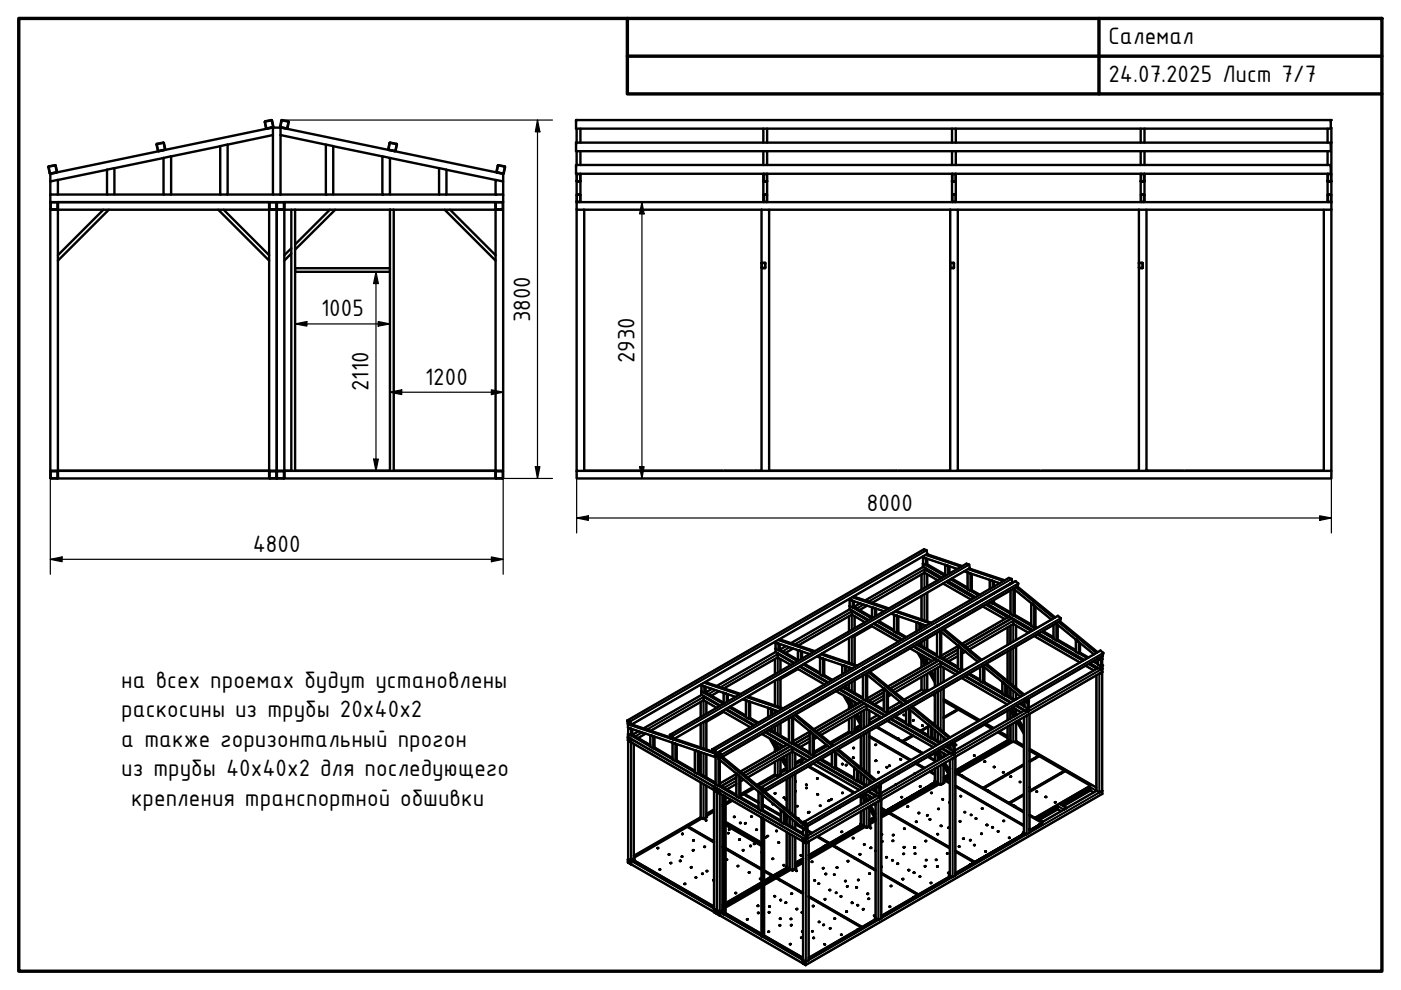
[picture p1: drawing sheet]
<svg xmlns="http://www.w3.org/2000/svg" width="297mm" height="210mm" viewBox="0 0 297 210" stroke-linecap="round" stroke-linejoin="round" font-family="sans-serif">
<defs><g id="words">
<g font-size="5.4">
<text x="235" y="9.4">Салемал</text>
<text x="235" y="17.4">24.07.2025 Лист 7/7</text>
<text x="68.1" y="67.1">1005</text>
<text x="112.4" y="68.3" transform="rotate(-90 112.4 68.3)">3800</text>
<text x="134.5" y="77.1" transform="rotate(-90 134.5 77.1)">2930</text>
<text x="78.1" y="82.9" transform="rotate(-90 78.1 82.9)">2110</text>
<text x="90.1" y="81.5">1200</text>
<text x="183.8" y="108.3">8000</text>
<text x="53.6" y="117">4800</text>
<text x="25.7" y="145.9">на всех проемах будут установлены</text>
<text x="25.7" y="152.1">раскосины из трубы 20х40х2</text>
<text x="25.7" y="158.3">а также горизонтальный прогон</text>
<text x="25.7" y="164.5">из трубы 40х40х2 для последующего</text>
<text x="27.8" y="170.8">крепления транспортной обшивки</text>
</g>
</g></defs>
<!-- layer: Visible (ISO) -->
<g fill="none" stroke="#000" stroke-width=".51">
<path d="M10.3 35.3l-.1 .1 .5 1.4M10.3 35.3l1.5-.3 .2 1.5M10.3 35.4l.3 1.4M10.3 35.3v.1M10.7 36.8v1.7M11.7 35.1l-1.3 .2M11.7 35.1h.1M11.8 35.1l.2 1.4M12 36.5l-1.4 .3M12 36.6l-1.3 .2M12.3 38.2l-1.6 .3M12.3 38.2v3h-1.6v-2.7"/>
<path d="M22.7 36l-10.4 2.2M24.3 35.7l-1.6 .3M24.3 35.7v5.5h-1.6v-5.2M33.2 30.7l.3 1.3 1.4-.2M33.3 30.5l.3 1.5 1.4-.4-.1 .2M34.6 30.2l.5 1.4M34.6 30.2l-1.4 .4M34.6 30.3l-1.3 .3M34.6 30.3l.4 1.4M34.7 33.5l-10.4 2.2M36.3 33.2l-1.6 .3M36.3 33.2v8h-1.6v-7.7"/>
<path d="M46.7 31l-10.4 2.2M48.3 30.7l-1.6 .3M48.3 30.7v10.5h-1.6v-10.2M56.2 25.8l.3 1.4M56.2 25.9l1.4-.4 .3 1.4M56.2 25.8l.2 1.4M56.5 27.2h.1M57.7 25.5l-1.5 .2M57.7 25.5l.3 1.4M57.9 28.6v12.6h11.2M57.9 28.6v-1.6l-47.2 9.8M57.9 27.1h1.6"/>
<path d="M57.9 28.6l-9.6 2.1M57.9 26.9l-1.4 .3M57.9 26.9v.1M58 26.9l-.1 .1-1.5 .2M59.4 26.9l.1 .1M59.5 27v1.6M59.5 27l47.2 9.8v1.7M59.5 27l1.4 .2M59.5 28.6v12.6M59.5 28.6l9.6 2.1M59.5 26.9l1.3 .3M59.7 25.5l1.5 .4"/>
<path d="M59.7 25.5l-.3 1.4M59.8 25.5l-.4 1.4M59.8 25.5l1.3 .2M61.1 25.8l-.1 1.4M61.2 25.8l-.4 1.4M69.1 30.7l1.6 .3v10.2h-1.6zM70.7 31l10.4 2.2M81.1 33.2l1.6 .3v7.7h-1.6zM82.7 33.5l10.4 2.2M82.7 30.3l-.3 1.4M82.7 30.2l1.5 .4M82.7 30.3l1.3 .3"/>
<path d="M82.7 30.2l-.1 .1-.2 1.5M84.1 30.5l-.3 1.5-1.4-.4M84.2 30.7l-.4 1.3-1.4-.2M93.1 35.7l1.6 .3M93.1 35.7v5.5h1.6v-5.2M94.7 36l10.4 2.2M105.1 38.2l1.6 .3v2.7h-1.6zM105.2 36.4l.1 .1zM105.4 36.5l1.4 .3M105.6 35.1l-.3 1.3M105.6 35.1l1.4 .2M107 35.3l-.2 1.5"/>
<path d="M107 35.3l.1 .1M107 35.3l-1.4-.3-.4 1.4M107.1 35.4l-.3 1.4-1.5-.2M122.1 25.5h160.1v1.8h-160.1zM122.1 30.2h160.1v1.9h-160.1zM122.1 35h160.1v1.8h-160.1zM122.3 38.5h.1M122.3 38.5v2.7h.1M122.3 27.3v2.9M122.3 32.1v2.9M122.3 36.8v1.7M122.3 36.8v.2h.7v1.4h-.7l.1 .1"/>
<path d="M122.4 38.5h.5M123 36.8l.1 .2M123.1 38.4l-.2 .1M123.1 38.5h-.2M123.1 38.4v2.8h-.7M123.1 27.3v2.9M123.1 32.1v2.9M123.1 36.8v1.6M161.8 38.4l.2 .1M161.8 38.5h.2M161.8 38.5v2.7h.2M161.8 27.3v2.9"/>
<path d="M161.8 32.1v2.9M161.8 36.8v1.7M162 36.8l-.2 .2M162 38.5h.6M162.6 36.8v.2l-.7-.1v1.5h.7M162.6 38.4v.1M162.6 38.5h.1M162.6 38.4v2.8h-.6M162.6 27.3v2.9M162.6 32.1v2.9M162.6 36.8v1.6M201.8 38.4l.2 .1"/>
<path d="M201.8 38.5h.2M201.8 38.5v2.7h.2M201.8 27.3v2.9M201.8 32.1v2.9M201.8 36.8v1.7M201.9 36.9h.7v1.5h-.7zM202 36.8l-.2 .2M202 38.5h.5M202.6 36.8v.2M202.6 38.4l-.1 .1M202.6 38.5h-.1M202.6 38.4v2.8h-.6"/>
<path d="M202.6 27.3v2.9M202.6 32.1v2.9M202.6 36.8v1.6M241.9 38.4l.1 .1M241.9 38.5h.1M241.9 38.5v2.7h.1M241.9 27.3v2.9M241.9 32.1v2.9M241.9 36.8v1.7M241.9 36.9l.7 .1v1.4h-.7zM242 36.8l-.1 .2M242 38.5h.5"/>
<path d="M242.6 36.8l.1 .2M242.7 38.4l-.2 .1M242.7 38.5h-.2M242.7 38.4v2.8h-.7M242.7 27.3v2.9M242.7 32.1v2.9M242.7 36.8v1.6M281.5 38.4l.1 .1M281.5 38.5h.1M281.5 38.5v2.7h.1M281.5 27.3v2.9M281.5 32.1v2.9"/>
<path d="M281.5 36.8v1.7M281.5 36.9h.7v1.5h-.7zM281.6 36.8l-.1 .2M281.6 38.5h.6M282.2 27l.1 .1v11.3M282.2 36.8l.1 .2M282.3 38.4l-.1 .1M282.3 38.5h-.1M282.3 38.4v2.8h-.7M10.7 44.5h1.6v55.3h-1.6zM10.7 41.2v1.7h95.9M10.7 43l.1 1.4"/>
<path d="M10.7 44.3l.1 .1M10.8 43v1.3M10.8 44.4h1.3M12.2 43v1.3M12.2 44.3v.1M12.2 43v-.1l.1 .1M12.3 43v-.1h44.8v.1M12.3 44.3v.2h44.8v-.2M12.3 43v1.3M12.3 41.2h10.4M12.3 44.3l-.1 .1M21.9 44.5l-9.6 9.6"/>
<path d="M23.1 44.5l-10.8 10.8M24.3 41.2h10.4M36.3 41.2h10.4M46.3 44.5l10.8 10.8M47.4 44.5l9.7 9.6M48.3 41.2h9.6M57.1 44.5h1.6v55.3h-1.6zM57.1 43v1.3M57.1 43l.1-.1v1.5h1.4v-1.5l.1 .1M57.1 44.3l.1 .1M57.2 44.5h1.3M58.7 43l.1-.1-.1 1.5h1.5v-1.5l.1 1.4-.2 .1"/>
<path d="M58.7 44.3l.1 .1M58.7 44.3l-.1 .1M58.7 44.5h1.6v55.3h-1.6zM58.7 43v1.3M58.8 44.5h1.4M61.8 53.7l-1.5 1.6M61.8 52.6l-1.5 1.5M62.6 56.9h20.1v.7h-20.1zM62.6 44.5h20.9v55.3h-.8v-42.2M62.6 44.5h-.8v55.3h.8M62.6 44.5v12.4M62.6 57.6v42.2"/>
<path d="M69.9 44.5l-7.3 7.3M70.7 41.2h10.4M71.1 44.5l-8.5 8.4M82.7 44.5v12.4M82.7 41.2h10.4M94.3 44.5l10.8 10.8M94.7 41.2h10.4M95.4 44.5l9.7 9.6M105.1 44.5h1.6v55.3h-1.6zM105.2 44.4l-.1-1.5h-44.8v1.6h1.5M105.2 44.4l-.1-1.5v1.6h-21.6M105.2 44.5h1.4"/>
<path d="M106.5 42.9l.1 1.5h-1.4M106.5 42.9l.1 .1M106.6 44.3l-.1 .1M106.7 41.2v1.7h-.1M106.7 43v1.3M122.3 42.7l.1 .1M122.3 44.5h1.6v55.3h-1.6zM122.3 44.5v-1.6h160v1.6M122.3 41.4v1.3M122.3 42.7l.6 .1M122.4 41.2l-.1 .2 .6-.1M122.4 41.2h.5"/>
<path d="M123 41.2l.1 .2M123 41.3v.1M123 41.4v1.4M123.1 41.4l-.1 1.4M123.9 44.5h37.6M161.5 44.5h1.6v55.3h-39.2M161.5 56.7v.2h.7l.1-.2M161.5 55.8h.8M161.5 44.5v55.3M161.8 41.4v1.3M161.9 42.7l.1 .1M161.9 41.4v1.4h.7"/>
<path d="M162 41.2h.6M162 41.2l-.1 .2M162.2 55.8h-.7v1l.7-.1M162.2 55.8v.9M162.5 41.2l.1 .2-.1-.1M162.6 41.3l-.7 .1M162.6 42.7l-.1 .1M162.6 41.4v1.3M163.1 44.5h38.4M201.5 44.5h1.6v55.3h-40M201.5 55.8h.8v1l-.8 .1v-.2M201.5 44.5v55.3"/>
<path d="M201.5 55.8h.7v1h-.7zM201.8 41.4v1.3M201.9 42.7l.1 .1M201.9 41.4l.1 1.4M202 41.2l.6 .2M202 41.3l.6 .1M202 41.3l-.1 .1M202 41.2l-.1 .2M202.6 41.4v1.4h-.6M202.6 41.4l-.1 1.4M203.1 44.5h38.4M241.5 44.5h1.6v55.3h-40"/>
<path d="M241.5 55.8l.7-.1v1.2h-.6l-.1-.2 .7 .1v-1zM241.5 44.5v55.3M241.9 41.4v1.3M241.9 42.7l.1 .1M242 41.2l.7 .2M242 41.3l.6 .1M242 41.2v.1M242.6 41.4v1.4h-.6M242.7 41.4l-.2 1.4M243.1 44.5h37.6M280.7 44.5h1.6v55.3h-1.6zM281.5 41.4l.1 1.4"/>
<path d="M281.6 41.2l-.1 .2M281.6 41.3l-.1 .1M281.6 41.3l.6 .1M281.6 41.2l.6 .2M282.2 41.4v1.4h-.6M282.2 42.7l-.1 .1M282.3 41.4v1.3M10.8 100v1.3M10.8 99.9l-.1 .1M10.8 99.9l-.1 1.4M10.8 99.9h1.3M12.2 99.9v.1"/>
<path d="M12.2 99.9l.1 1.4M12.2 100v1.3M12.3 99.8h44.8v1.6h-44.8zM12.3 99.8h.1M12.4 99.8h44.6M57 99.8h.1M57.2 99.8l1.5 .2M57.2 99.9l-.1 1.4M58.7 100v1.3M58.8 99.9l-.1 .1M58.8 99.8l1.4 .2M60.3 99.8h.2"/>
<path d="M61.8 99.8h-1.5v.2M61.8 99.8h-1.3M62.6 99.8h20.1M83.5 99.8h21.6v1.6h-44.8v-1.4M83.5 99.8h21.4M105.1 99.8h-.2M105.2 99.9l-.1 1.4M105.2 99.9l-.1 .1M105.2 99.9h1.4v1.4M105.2 99.8l1.4 .2M106.7 100v1.3M122.3 99.8v1.6h160v-1.6"/>
<path d="M123.9 99.8h29.3M153.7 99.8h6M161.4 99.8h.1M161.5 99.8h-1.4M163.1 99.8h27M163.2 99.8h.1M201.3 99.8h-10.8M201.3 99.8h.2M201.3 99.8h.1M203.1 99.8h.1M203.2 99.8h17.3M203.2 99.8h.1"/>
<path d="M241.3 99.8h-20.4M241.3 99.8h.2M241.3 99.8h.1M243.1 99.8h37.6M243.1 99.8h.1M243.2 99.8h7.7M243.2 99.8h.1M280.5 99.8h-29.3M280.7 99.8h-.2M10.7 101.3l.1 .1M10.8 101.4h1.3M12.2 101.3v.1"/>
<path d="M12.3 101.3l-.1 .1M57.1 101.3h3.1M57.1 101.3h1.5M57.1 101.3l.1-1.4h1.4v1.4M58.7 101.3h1.5M58.7 101.3v-1.4h1.4l.1 1.4M105.1 101.3l.1 .1M106.6 101.3l-1.4 .1M195.7 118v.2l7.2 2.4M195.7 119.4v.8l4 2.3M195.7 118.2l.6 .2M196.3 118.4l-.6-.2v1.3l.6 .3 .3-.2"/>
<path d="M196.5 117.5l7.5 2.5M196.6 118.5v1.1M196.6 119.6l3.8 2.2M200.4 119.8h.1M200.4 119.8l.6 .2M200.4 119.8v2.3M204.9 119.5h.1M204.9 119.5l-62.9 36.3M204.9 119.5l.6 .2 .1 .7M164.3 139.8v3.2M164.4 137.6l.6 .3 .3-.2M164.4 136v2.2l4 2.4"/>
<path d="M164.4 136.2h.1M164.4 136.2l7.3 2.5M164.5 138.2l-12.5 7.2M164.8 139.4h.1M164.9 139.4h.1M164.9 139.4l-11.4 6.5M164.9 139.4l2.8 1.6M165 136.5l-.5-.2 .6 .2M165.1 138.6l-.2 .1v.7M165.2 135.5l7.6 2.6M165.3 137.7h.1M165.3 137.7l3.9 2.2"/>
<path d="M165.3 136.5v1.2M165.5 139.8v2.5M166.6 137l-1.2 .7M168.1 137.5l-1.6 .9M169.2 137.9l.6 .1M169.2 137.9l.6 .2M169.2 137.9v2.2M170.1 138.1v1.5M173.2 139.2l7.5 2.5M173.9 139.4v.1M174.2 138.6l7.5 2.5M174.5 139.6l-.6-.2v3.6l.5 .3 .4-.2"/>
<path d="M174.8 139.7v3.4M180 130.7v3.2M180 135.3v5.2M180.1 128.5l.6 .3 .3-.1M180.1 127.1h.1M180.1 127.2l.6 .2zM180.1 126.9v2.2l4 2.4M180.1 127.2l7.3 2.4M180.2 129.2l-12.5 7.2M180.6 130.3h.1M180.6 130.3l-11.4 6.6M180.6 130.3l2.8 1.6"/>
<path d="M180.7 127.4h.1M180.8 127.4h.1M180.8 129.5l-.2 .1v.7M180.9 126.5l7.6 2.5M181 128.6h.1M181 128.6l3.9 2.3M181 127.5v1.1M181.2 130.7v2.5M181.2 134.9v6M182.4 127.9l-1.3 .8M183.9 128.4l-1.7 .9M184.6 132.6l5.9 3.4"/>
<path d="M184.9 128.7v.1M184.9 132.8l-4 2.3M184.9 128.8l.5 .2M184.9 128.8v2.3M185.3 132.1l6 3.5M185.4 129h.1M185.8 129v1.6M186.2 131.6l3.4 2M188.9 130.1l7.5 2.5M189.6 130.4l.6 .1M189.9 129.5l7.6 2.6M190.2 130.5h.1"/>
<path d="M190.2 130.6l-.6-.2v3.5l.6 .4 .3-.2M190.5 134.1l1.7 1M190.5 130.7v3.4M191.7 136.7l.1 .1M192.5 136.3h.1M193 137.5l4.6 2.6M193.4 135.8h.1M193.8 137l9.7 5.6M194.3 132l.6 .1M194.3 132v1.9M194.3 135.2v.2M194.4 136.7l.5 .3 .3-.2"/>
<path d="M194.6 138.4l1.5 2.6M194.9 132.1h.1M195.2 136.8l3.5 2M195.2 132.2v1.2M195.2 134.7v.1M195.2 136.2v.6M195.4 121.8v3.2M195.4 126.4v4.9M195.4 132.3v.9M195.4 134.6v.1M195.4 136.1v.8M195.4 139.8v1.6"/>
<path d="M195.6 139l1 1.7v-1.2M195.7 120.2l-12.3 7.1M196 121.4h.1M196 121.4l-11.1 6.4M196 121.4l2.8 1.6M196.3 120.5l-.3 .2v.7M196.6 121.8v2.5M196.6 125.7v6.1M196.6 133.9v.1M196.6 135.4v2.2M197.9 133.2h.1M198.2 139.8h.1"/>
<path d="M198.4 139.7l-10.1 5.9M198.4 139.7l-.2 .1M198.7 134.2v5l.6 .3 .3-.1M198.7 132.7v.1M198.7 132.7h.1M198.7 132.7l.1 .1M199 132.6h.1M199 132.5v.1M199 132.6l-.3 .1M199.3 133.8l8 6.5M199.6 139.3h.1M199.6 139.3l3.5 2.1"/>
<path d="M199.6 134v5.3M199.9 123.7l6 3.4M200.1 133.3l8.1 6.6M200.9 123.2l5.9 3.4M201.3 120.1v1.5M201.8 122.7l3.3 1.9M203.1 137.7l-3.2 1.8M203.1 139.1l-2 1.1M203.1 137l-3.5 2M203.1 136.9h.1M203.1 136.9l.6 .5M203.1 136.9v4.8l.5 .3 .4-.1"/>
<path d="M204 137.6v4.3M204.4 121.1l7.6 2.6M204.7 138.2l-.7 .4M205.1 121.4l.6 .2M205.1 121.4v3.5l.6 .3 .3-.1M205.5 120.5l7.5 2.5M205.6 120.4h.1M205.6 120.5l-62.9 36.3M206 125.1l1.7 1M206 121.7v3.4M207.1 127.8l.1 .1M208 127.3l.2 .1"/>
<path d="M208.4 128.6l4.6 2.6M208.9 126.8h.1M209.3 128l9.7 5.6M209.8 123h.1M209.8 123l.6 .2M209.8 123v1.9M209.8 126.3v.1M209.9 123h.1M209.9 127.7l.5 .3 .3-.2M210.4 123.2h.1M210.7 127.8l3.5 2.1M210.7 123.2v1.2"/>
<path d="M210.7 125.7v.2M210.7 127.2v.6M213.4 124.2h.2M213.6 130.9l.3-.2zM213.6 133v3.8M213.6 138.1v6.3M214 130.7l-10 5.8M214.2 125.2v5l.6 .3 .3-.1M214.2 123.7l.1 .1M214.2 123.7v.1M214.2 132.6v3.8M214.2 137.8v7.1"/>
<path d="M214.5 123.6h.1M214.5 123.6l-.2 .2M214.5 123.5h.1M214.5 123.6l-.3 .1M214.6 131.1l-10.1 5.8M214.6 123.6h.1M214.8 132.3h.1M214.8 132.3l-9.3 5.4M214.8 132.3l3.3 1.9M214.9 124.8l8 6.6M215.1 130.4l3.6 2M215.1 125v5.4"/>
<path d="M215.2 131.4l-.4 .2v.7M215.4 132.6v3.1M215.4 137v8.9M215.7 124.3l8 6.6M218.7 127.9l.5 .5M219.2 128.4h.1M219.2 128.4l-.5-.5v4.8l.5 .4 .3-.2M219.2 134.8l9.8 5.7M219.5 132.9l.4 .2M219.5 128.6v4.3M220.2 134.3l9.7 5.6M221.1 133.8l2.3 1.3"/>
<path d="M223.4 132.5v2.9l.5 .4 .3-.2M223.9 132.2l.1 .1M223.9 132.2l8 6.5M224.2 132.5v3.1M224.2 135.6l3.9 2.3M224.7 131.7l8 6.6M228.1 135.6l.5 .5zM228.1 135.6v2.6l.5 .3 .3-.1M228.6 136.1h.1M228.9 138.4l1.9 1M229 136.3l-.1 2.1M232.8 139.6v1.3l.6 .3v.7"/>
<path d="M232.9 139.6l.5 .4M233.4 139.9v.1M233.4 139.3v.6M233.4 139.9l-.5-.4 .5 .5M233.4 139.2v.7l.3-.1-.3 .2M233.7 139.1v2.6M133 152.8l62.9-36.3 .6 .1 .1 .8-62.9 36.3M133.1 156.4l.6 .2M133.1 157h.1M133.1 153.5l.6 .2M133.1 153.5l.1 .1M133.1 156.4v.6"/>
<path d="M133.1 156.3h.1M133.2 156.3l-.1 .1M133.2 157v25.2M133.2 155.5l-.1 .8 37.8 21.7M133.2 153.6l-.1 .7 18.6 6.2M133.2 154.3h.1M133.2 155.6l.5 .3 .3-.1M133.2 153.6l.5 .1M133.2 156.3l.5 .3M133.2 157l.5 .4M133.2 154.3v1.3M133.2 154.3l.5 .2"/>
<path d="M133.6 153l-.5-.2v.7M133.6 153l.1 .7M133.6 153l-.6-.2 .1 .7M133.7 156.6l.1 .1M133.7 156.6v.7l-.5-.3M133.7 157.4h.1M133.7 154.5h.1M133.8 157.3l-.1 .1M133.8 157.3v.1M133.8 157.4l17.6 10.2v25.8M133.8 156.7v.6M133.8 156.6v.1"/>
<path d="M133.9 153.6l8.2 2.8M134.1 155.8h.1M134 155.8l3.9 2.2M134.1 154.6v1.2M134.4 157.7v24.5l-.6 .3M135.4 155l-1.3 .8M136.9 155.5l-1.6 1M137.9 155.9l.6 .2M138.4 156.1h.1M138.4 156.1l-.5-.2v2.4l.5 .3 .4-.1M138.8 158.5l3.8 2.2M138.8 156.2v2.3"/>
<path d="M142.1 155.8h-.1M142.1 155.8l.5 .2M142.1 155.8l.1 .7M142.2 156.5v.1M142.6 156l.1 .7-.5-.1M142.6 156l.1 .8-.5-.2M142.6 157.5l.6 .2zM142.6 157.5v3.5l.5 .3 .4-.1M143 156.6l8.1 2.8M143.5 157.8v3.4M147.3 159.1l.6 .2zM147.3 159.1v4.7l.6 .3 .3-.2"/>
<path d="M147.9 159.3h.1M148.2 159.4v4.5M148.5 148.8v3.2M148.5 153.4v5.1M148.5 159.5v4.6M148.7 145.1v.2M148.7 146.6v.7l4 2.3M148.7 145.3h.1M148.7 146.6l.6 .4 .3-.2M148.7 145.3l7.3 2.5M148.7 145.3v1.3M148.8 145.3l.6 .2"/>
<path d="M148.8 147.3l-12.4 7.1M148.8 145.3l.5 .2M149.1 148.5h.1M149.2 148.5l-11.2 6.5M149.2 148.5l2.7 1.6M149.4 147.7l-.2 .1v.7M149.5 144.6l7.5 2.5M149.6 146.8l3.8 2.2M149.6 145.6v1.2M149.8 148.8v2.6M149.8 153v5.9M149.8 159.9v5"/>
<path d="M150.9 146.1l-1.3 .7M151 158.8l62.9-36.3 .6 .2 .1 .8-62.8 36.3M151 158.9l.1 .7 .6 .2M151 158.9l.2 .7 .5 .2M151.1 158.8l-.1 .1M151.1 158.8l.5 .2M151.6 159v.1M151.6 159.1l.1 .6M151.6 159.1l.2 .6M151.7 159.8l.3-.1-.3 .1 .6 .4M151.7 159.8v.1M151.7 159.8h.1"/>
<path d="M151.7 159.9l.6 .3M151.7 159.8v6.5M151.8 159.7l-.1 .1M152.4 159.9l-.4-.2 .4 .2M152.4 159.5l62.9-36.3 .6 .5-.1 .6-62.9 36.3M152.4 159.5h.1M152.4 146.6l-1.6 .9M152.4 159.5v.6M152.5 159.5l.5 .4M153 159.9l-.1 .7-.5-.5M153 159.9v.7l-.6-.4M153.1 150.8l6 3.4"/>
<path d="M153.5 147h.1M153.4 150.9l-3.9 2.3M153.4 146.9v2.3M153.5 146.9l.5 .2M153.9 150.3l6 3.4M154 147.1h.1M154.1 147.1h.1M154.3 147.2v1.5M154.8 149.8l3.4 1.9M157.4 148.3l7.6 2.5M158.2 148.5h.1M158.2 148.5v3.6l.5 .3 .3-.2v-3.4"/>
<path d="M158.2 148.5l.5 .2M158.5 147.6l7.5 2.6M158.7 148.7h.1M159 152.2l1.8 1M160.3 154.9h.1M161 154.4l.2 .1M161.5 155.6l4.7 2.7M161.9 153.9l.2 .1M162.3 155.2l9.7 5.6M162.9 153.4v.1M162.9 150.1v1.9M162.9 150.1l.6 .2z"/>
<path d="M162.9 154.8l.5 .3 .3-.1M163.2 156.5l1.5 2.7M163.7 155l3.6 2M163.7 150.4v1.1M163.7 152.9v.1M163.7 154.3v.7M164.2 157.1l1 1.8M164.3 144.3v5.3M164.3 150.6v.6M164.3 152.5v.2M164.3 154v1.3M164.3 157.2v.1"/>
<path d="M164.3 158.5v.9M165.5 144v6M165.5 151.9v.1M165.5 153.3v2.6M165.5 157.9v.8M166.5 151.3l.1 .1M166.8 157.9v.1M166.8 157.9l.2-.1-10 5.8M167.3 152.3v5l.5 .3 .3-.1M167.3 150.8v.1M167.3 150.8l-.1 .2M167.4 159.7v3.7"/>
<path d="M167.5 150.7h.1l-.3 .1M167.5 150.7l-.2 .2M167.5 150.7h.1M167.6 158.2l-10.1 5.8M167.9 151.9l8 6.6M168 159.4h.1M168 159.3h.1M168 159.4l-9.5 5.5M168 159.4l3.2 1.8M168.1 157.5l3.6 2M168.1 152.2v5.3M168.2 158.6h-.2v.7"/>
<path d="M168.6 159.7v3M168.7 151.5l8 6.5M168.9 141.7l5.9 3.4M169.2 141.9l-4 2.2M169.6 141.2l6 3.5M170.5 140.7l3.4 1.9M171.7 155l.6 .5M171.7 155.8l-3.2 1.9M171.7 157.2l-2 1.2M171.7 155.1l-3.6 2.1M172.3 155.5l-.6-.5v4.9l.5 .3 .4-.2M172.6 155.8v4.2"/>
<path d="M173.3 156.3l-.7 .4M174.8 143.1l1.7 1.1M175.2 157.9l-2.6 1.5M175.5 158.1l-2.9 1.7M176 145.8l.1 .1M176.4 159.6v3l.6 .3 .2-.2M176.8 145.3l.1 .1M176.9 159.3l.1 .1M176.9 159.4h.1M176.9 159.3l8.1 6.6M177.2 146.5l4.7 2.7M177.2 159.6v3.1"/>
<path d="M177.7 144.8l.1 .1M177.7 158.8l8.1 6.6M178.1 146.1l9.6 5.6M178.6 144.3v.1M178.6 141l.6 .2M178.6 141v1.9M178.6 145.7l.5 .3 .4-.1M178.9 147.5l1.5 2.6M179.5 145.9h.1M179.5 145.9l3.5 2M179.5 141.3v1.1M179.5 143.8v.1"/>
<path d="M179.5 145.3v.6M179.9 148.1l1 1.7M180 155.1l-4 2.4M180 141.5v.6M180 143.5v.1M180 145v1.2M180 148.1v.2M180 149.4v.9M180 152.5v2.6M180.9 158.6h.2M181.2 151.7v3.4l-.6 .4-.6-.4M181.2 154.8l.3-.2 .6 .4"/>
<path d="M181.2 142.8v.1M181.2 144.3v2.6M181.2 148.8v.8M181.3 155.1l-.1-.1 .1 .1-.7 .4-.3-.2-4 2.4M181.3 151.7l1.2 2.1M181.7 154.5l.5 .4zM181.8 151.4l.7 1.2M182.2 142.2l.1 .1M182.5 153.7l-1.3 .7M182.5 148.9h.1M182.5 154.1l-.8 .4M182.5 151v3.7"/>
<path d="M182.5 156.1v6.7M182.5 148.8v.1M182.5 148.9l.2-.1-10.1 5.8M182.7 148.7l-.2 .1M183 143.2v5l.5 .4 .4-.2M183 141.8v.1M183 141.7v.1M183 141.8h.1M183.1 150.6v3.8M183.1 155.7v7.6M183.2 141.6h.1M183.2 141.6l-.2 .1"/>
<path d="M183.3 149.1l-10.2 5.9M183.3 141.6v.1M183.6 142.9l8 6.6M183.7 150.3h.1M183.7 150.3l-9.6 5.5M183.7 150.3l3.3 1.9M183.9 148.4h.1M183.9 148.4l3.5 2.1M183.9 143.1v5.3M183.9 149.5l-.2 .1v.7M184.3 153.3l.3-.2 .4 .2M184.3 156.1l8.8 5.1"/>
<path d="M184.3 156.1l8.8 5M184.3 153.3l.3 .2M184.3 156.3l8.7 5M184.3 150.6v3.1M184.3 155v9.3M184.4 142.4l8 6.6M185.6 157.9h.2zM185.6 157.9h.2M185.6 157.9l.1 .1M185.8 154.2l9.7 5.6M186.1 151.6l-1.8 1M187.4 146.8l-3.2 1.8"/>
<path d="M187.4 148.2l-2 1.1M187.4 146.1l-3.5 2M187.4 146l.6 .4M187.4 146v4.8l.5 .3 .4-.1M188.1 152.8l9.8 5.6M188.3 150.9h.1M188.3 151l.3 .2M188.3 146.7v4.2M188.9 152.4l9.7 5.6M189 147.2l-.7 .5M189.8 151.9l2.3 1.3M190 150.4l-.3-.1-.6 .3v.3"/>
<path d="M190.2 156.6h.1M190.2 156.6l1.1 .6-1-.6M190.2 156.6l-4.3-2.5 4.3 2.5M190.3 156.6h.1M190.4 156.6h.1M190.9 148.8l-2.6 1.5M191.5 157.1l.1 .1M191.6 151.6h.1M192.1 150.6v2.9l.6 .3 .3-.1M192.7 150.3h.1M192.6 150.3l8.1 6.5M193 153.7l3.8 2.2"/>
<path d="M193 150.5v3.2M193.4 149.8l8.1 6.6M193.5 155.9l-2.2 1.3M193.5 152.8h.2M193.6 152.7l.1 .1zM193.6 156l-2.2 1.3M195.3 154.9l.2 .1M195.4 143.6v2.6M195.4 146.2l.6 .4M195.4 146.2l-3.7 2.2M195.5 153.9h.2zM195.5 153.9h.2"/>
<path d="M195.6 159.7l-4.2-2.4 4.3 2.4M196 146.6v.4M196.5 154.2l.1 .1M196.6 146.2l-.6 .4M196.6 146.2v.1M196.6 146.2l.3 .2M196.6 142.8v3.4M196.8 153.7h.1M196.8 153.7l.6 .4M196.8 153.7v2.5l.6 .4 .3-.2M196.8 154.1l-1.5 .9M196.8 154l-1.6 1 1.6-1"/>
<path d="M197 142.6l1.2 2.1M197.5 142.3l.7 1.2M197.7 156.4l1.8 1.1M197.7 154.4v2M197.7 147.3l.5 .3M197.7 158.3l.1 .2M197.8 153.4l.4-.2-.3 .2M198.1 147.1l.1 .1M198.2 159.7l-1.3 .8M198.2 153.3l-.2 .2M198.2 141.9v3.7M198.2 147v6.7"/>
<path d="M198.2 154.8v1.9M198.2 159.6v2M198.4 159.5l.8 1.5M198.8 141.5v3.8M198.8 146.7v7.5M198.8 155.3v1.8M198.9 159.2l.8 1.5M199.1 140.1l-10.3 5.9M199.1 159.1l1.6 1M199.5 141.2h.1M199.4 141.2h.1M199.4 141.2l-9.6 5.6"/>
<path d="M199.5 141.2l3.2 1.9M199.6 140.4l-.2 .1v.7M199.8 158.6l2.3 1.4M200.1 148.6l3 1.8-3 1.7 3-1.7M200.1 148.2l7.7 4.5M200.1 141.5v3.1M200.1 145.9v9.3M200.1 156.3v.9M200.1 159.7v.8M200.1 152.3l3.1-1.8 4.2 2.4M200.7 158.1l.8 .5M200.8 158.1h.2"/>
<path d="M201.5 159.7l-.2 .1M201.5 158.9h.1M201.5 157.7v1.2M201.5 157.8l-.7 .4M201.5 158.9l.7 .4M201.5 159.7l-14.8 8.5M201.5 159.7h-.1M201.6 157.6l.5 .4M202.1 158l-.5-.4 .5 .4M202.2 159.9h.1M202.1 158h.1M202.1 158v-.7l.1 .7"/>
<path d="M202.2 159.3v.7M202.2 159.3l-.1 .6M202.2 150.9l.2 .1M202.4 159.1v.7l-.2 .1M202.4 159.1h.1M202.4 157.2v1.9M202.4 159.1l-.2 .2M202.4 157.8l-.2 .2M202.4 159.1v.7l-.2 .2M202.4 157.2v.6l-.2 .2M202.6 157.9l.1 .1zM202.6 158h.1"/>
<path d="M203.9 143.7l9.7 5.7M204 141.9h.1M204 141.9l.3 .2M204.6 143.3l9.7 5.6M205.5 142.8l2.3 1.3M207.8 154.1h.1M207.8 144.5l.6 .3 .3-.2M207.8 144.5h.1M207.8 141.5v2.9M208.3 141.2l8.1 6.5M208.4 141.2h.1M208.7 141.4v3.2"/>
<path d="M208.7 144.6l3.8 2.2M209 153.4l1.7 1M209.1 140.7l8.1 6.6M210.4 154.6l-1.7-1-6.3 3.7M211.5 155.3l2.1 1.2M211.9 155.1l1.7 1M212.6 144.6l-.1 2.6 .6 .3 .3-.2M212.6 144.6l.5 .5zM213.4 147.3l1.8 1.1M213.4 145.3v2M213.4 149.3l.1 .1M213.6 145.5v2"/>
<path d="M213.6 150.7v2M213.6 154.1v2.6M213.8 156.9l-11.2 6.5 11.2-6.5 .4 .2M214.1 150.4l.9 1.5M214.2 157.1l.4 .2M214.2 157.1l-11.6 6.8M214.2 146v1.8M214.2 150.7v1.6M214.2 153.7v3.4M214.6 150.1l.9 1.5M214.6 157.3l-11.5 6.7 .9 .5M214.8 150l1.7 1"/>
<path d="M215.4 157.2h.1M215.4 157.1l.1 .1M215.4 157.1v.1M215.4 157.2l-.3 .1 2 1.2M215.4 147v1.3M215.4 150.4v1.2M215.4 153v4.1M215.5 157.2l1.6 .9M215.5 149.6l2.3 1.3M215.6 153l1.5 2.6M216.1 152.7l1 1.7M216.4 149.1l.8 .4"/>
<path d="M217.1 150.7l.2-.1-14.9 8.5M217.1 152.1v24.4M217.2 150.6l-.2 .1M217.2 148.6v1.3l.6 .4M217.6 151.7l.7-.3v25.1l-.6 .4-.6-.4M217.8 148.2v.7M217.8 148.9h.1M217.8 148.9l-.5-.4 .6 .4M217.8 150.3v.6M218.1 150.7h.1M218.1 150v.1M218.1 150l-.3 .3"/>
<path d="M218.1 150.8l-.3 .1M218.1 148.7l-.3 .2M218.1 148.1v2.6M218.1 150h.1M218.1 150.1v.7l-.3 .1M218.1 148.1v.7l-.2 .1M218.2 151.4l-.5 .3M218.3 158.8l14.2 8.2M218.3 159.1l1.9 1.1M230.2 141.2l1.7 .9M231.1 140.6l2.3 1.4M232 140.1l.8 .5"/>
<path d="M232.5 143.2v24.5M232.5 141.8l.3-.2-.3 .2M232.8 141.6l-14.7 8.5M233 142.8l.6-.2zM233.4 141.3h.1M233.4 141.9h.1M233.4 141.3v.6M233.6 141.1h.1M233.6 141.1l-.2 .1M233.6 141.8l-.2 .1M233.7 141.8v26.5l-62.9 36.3M233.7 142.5h.1"/>
<path d="M233.7 142.5l-.1 .1M233.7 141.7l-.1 .1M233.7 142.5l-62.9 36.3M139.4 179.8h.2M143.5 161.2l3.8 2.2M144.6 176.8h.2M145.9 175.2l5.5 3.2M146.7 175.7l-.1 .1M147 178.2h.1M148.2 163.9l3.5 2.1M148.5 165.9l.1 7.4M148.5 173.3l-14.1 8.2"/>
<path d="M149.3 179.5l.2 .1zM149.3 179.5h.2M149.6 173.9l.2 .1zM149.6 173.9h.2M149.8 166.6v6.7l-.6 .3-.6-.3M149.8 173.2h.1M149.8 173.1l.1 .1M149.9 173.2l-.8 .5-.3-.2-2.9 1.8 5.5 3.1M151 178.2l-.2 .1M151.4 167.5h.1M151.4 166.9l.6 .3M151.4 167.5v.1"/>
<path d="M151.4 166.8h.1M151.4 166.8v.1M151.4 166.9v.6M151.4 171.6l-1.6 1M151.4 178.6l-5.7-3.3-11.3 6.6M151.4 172.1l-1.6 .9M151.4 167.5l.5 .4M151.7 160.5h.1M151.7 166.3h.1M151.7 166.3l.6 .3 .3-.1M151.9 167.9h.1M152 167.2h.1"/>
<path d="M152 167.9l.6 .3M152 167.8l-.1 .1M152 167.2v.7M152 167.2v26.6M152 167.9h.1M152 167.2l.6 .3M152.3 160.2h.1M152.3 160.1l.1 .1M152.4 160.2l-.1 .7 18.6 15.2M152.6 167.5h.1M152.6 167.5v.7M152.6 168.2h.1"/>
<path d="M152.6 166.5l3.5 2M152.6 161.1v5.4M152.7 168.2l17.5 10.2M153.2 160.5l8.2 6.7M153.2 170.6h.1M153.2 179.7h.1M153.2 179.5h.1M153.2 171h.1M153.2 168.6v24.5M153.2 168.6v25.2l.3 .1 .3-.2v-18.8M153.2 168.6h.1M153.2 168.6l.3 .2"/>
<path d="M153.5 168.8h.1M153.8 174.3l-.3 .1v.4l7.9 4.5M153.8 174.3h.1M153.8 179.8l7.7 4.4M153.8 174.3l7.7 4.4M153.8 168.9v5.4M154.3 176.6l.2 .1zM154.3 176.6h.2M154.6 175.9h.1M154.9 169.6l-1.1 .6M155.3 169.8l-1.5 .8M155.6 173.2h.2z"/>
<path d="M155.6 173.2h.1M156.1 164l.6 .5M156.1 168.8l.6 .4 .3-.2M156.1 168.8h.1M156.1 164.9l-3.1 1.8M156.1 166.2l-2 1.2M156.1 164.1l-3.5 2M156.1 164v4.8M156.7 164.5h.1M156.7 178h.1M156.9 174.5h.2M157 168.8l.6-.4 3.2 1.8"/>
<path d="M157 169l3.8 2.2M157 164.7v4.3M157.7 165.3l-.7 .4M157.9 174.6h.2M158.6 168.8l-.1 .1M159 179.4h.2M159.1 179.3l.1 .1zM159.3 173.1h.1M159.3 173.1l.1 .1zM159.6 166.9l-2.6 1.5M159.9 178.9h.1zM159.9 178.9h.1"/>
<path d="M159.9 167.1l-2.1 1.3 3 1.7-3-1.8M160.3 175.9h.2M160.9 167.9l.5 .4M161.3 167.4l.6 .6M161.3 167.4l.1 .1M161.4 168.3l.1 .1M161.4 168.3l-.6-.4v3.6l.6 .4 .3-.2M161.4 179.3h.1M161.4 179h.1M161.4 179v.3M161.5 179h-.1M161.5 173.3h.1"/>
<path d="M161.5 166.9l62.8-36.3 .6 .5-.1 .6-62.9 36.3M161.5 166.9l-.2 .5M161.5 166.9h.1M161.5 166.9l.5 .5M161.7 171.7h.1M161.7 173.5l-.2-.1v25.1l.2 .1 .3-.1v-24.8M161.7 173.5h.1M161.7 170.8l3.8 2.2M161.7 170.6l3.8 2.2M161.7 171.7l3.8 2.3M161.7 168.6v3.1M162 167.4l-.1 .5"/>
<path d="M162 167.4h.1M162 167.3l.1 .1M162.1 167.4l-.2 .6M162.1 167.8l8.3 6.8M162.2 177.6h.1M162.7 177.2l.2 .1zM162.7 177.3h.2M162.9 171.3l-.1 .1M163.5 171.6l-.1 .1M163.8 170.4l.2 .1zM163.8 170.5h.2M164.3 168.2h.1z"/>
<path d="M164.3 168.2h.1M164.3 164.2h.1M164.3 164.2l-3.9 2.2M164.3 161.5v2.7M164.5 176.2h.2M164.6 176.1l.1 .1zM165 178.7h.2M165.1 178.6l.1 .1zM165.5 164.1h.1l-.8 .5-.3-.2-3.8 2.2M165.5 160.8v3.4l-.6 .3-.6-.3M165.5 164.1h.1M165.6 171.7l-.1 2.6 .6 .3 .3-.1"/>
<path d="M165.6 171.8l.6 .4M165.6 160.8l1.2 2M165.6 171.8l.5 .4M166.1 160.5l.7 1.2M166.2 169.1h.1M166.4 172.4v2.1M166.4 173.5l.4 .2M166.4 173.3l.4 .2M166.4 174.5l3.9 2.2M166.6 169.6h.2M166.8 162.8l-1.3 .7M166.8 163.2l-1.3 .7"/>
<path d="M166.8 160.1v3.7M166.8 165.2v6.4M166.8 172.7v2M166.8 176.4v7.4M167.4 164.8v7.3M167.4 173.2v1.8M167.4 176.8v7.4M168.6 174.8l1.7 .9M168.6 164.1v9M168.6 174.2v1.5M168.6 177.5v6.7M168.7 167.8h-.1"/>
<path d="M168.7 165.7h-.1M169 170.9h.1M169 174.8l-.2 .1M169 170.9l.1 .1zM169.2 173.6h.1M169.8 161.4l.5 .4M170 161.6l-.2 .1M170.1 175.4l-1.5-.8 1.6 .9M170.1 161.9l-.5-.4-1 .6M170.2 178.4h.1M170.2 177.8l.6 .3M170.2 177.8v.6"/>
<path d="M170.3 177.7l-.1 .1M170.3 177.7h.1M170.3 175.6l.5 .4M170.3 175.6v1.4l.6 .3M170.3 177.7l.5 .3M170.3 178.4l.5 .3M170.3 178.4l.5 .4M170.3 177.7h-.1M170.3 178.4v25.2M170.3 174.8l.6 .5M170.3 160.7l-1.7 1M170.5 174.3h.1"/>
<path d="M170.5 174.3l62.8-36.4 .6 .5-.1 .6-62.9 36.3M170.5 174.3l.5 .4M170.5 174.3l-.2 .5M170.7 160.9l-.9 .5M170.8 178.1h.1M170.8 178l.1 .1M170.8 176l.1 .1M170.8 178.1v.6M170.9 178.7l-.1 .1M170.9 178h.1M170.9 176l.3-.1-.3 .2M170.9 176v.1"/>
<path d="M170.9 175.4v.6M170.9 177.4v.6M170.9 166.4h.1M170.9 177.3v.1M170.9 175.4h.1M170.9 175.3v.1M170.9 175.3h.1M170.9 167l.2 .1zM170.9 167.1h.2M171 174.8l-.1 .5M171 174.7v.1M171 174.7l-.6-.4-.1 .5"/>
<path d="M171 174.7l.1 .1M171.1 174.8l-.2 .5M171.1 177.2l-.2 .2M171.1 177.2h.1M171.1 175.2h.1M171.1 177.2l-.2 .1M171.1 177.9l-.2 .1M171.2 177.9h-.1M171.2 177.8l-.1 .1M171.2 175.2h.1M171.2 176.2l.8 .5M171.2 175.2v2.7"/>
<path d="M171.3 172.3h.2M171.3 162.5l9.7 5.6M171.4 178.4l-.5 .3M171.4 178.4l-.6 .4M171.4 178.4v25.2l-.6 .3M171.4 178.4h.1M171.4 162.4l9.8 5.7M171.5 172.1l.1 .1zM171.5 172.2h.1M172.1 176.6l-.9-.6 1 .6M172.4 161.9l9.8 5.6M172.6 160l.3 .2"/>
<path d="M173.2 177.4l2.5 1.5M173.2 165.1h.2M173.2 161.4l9.7 5.7M173.3 168.5h.1M173.3 165l.1 .1zM173.4 177.3l2.5 1.5M173.8 170.8l.2 .1zM173.8 170.8h.2M173.8 173.7h.1M174.1 160.9l2.3 1.3M174.7 179.5h.1M174.7 179.5l-3.3 1.8"/>
<path d="M174.7 179.5l-3.3 1.9M174.8 179.4h.1M174.9 179.3h.1M174.9 179.3v.1M175.6 169.8h.2M175.7 178.7h-.2M175.7 178.9l-.8 .4M175.7 178.9l-.8 .5M175.9 178.8l6.7-3.9zM176.2 169.4l.2 .1zM176.2 169.5h.2M176.7 179.2l8.9 5.2z"/>
<path d="M177.2 162.7l3.9 2.2M177.5 179.7l-.1 .1M178.1 171.2h.1M178.4 176.3l.2 .1zM178.4 176.4h.2M178.5 162h.1M178.6 168.1l.1 .1zM178.6 168.1h.1M179.3 162.2h.2zM179.3 162.2h.2M180.8 177.7h.2M180.8 160.7h.2"/>
<path d="M180.9 160.6l.1 .1zM181.1 162.7l.6 .5M181.7 163.2h.1M181.7 163.2l-.6-.5v2.6l.6 .3 .3-.1M181.7 163.2v.1M182 167.4l.1 .1M182 165.5l1.8 1.1M182 163.5v2M182.2 168.8l.3 .2M182.4 174.7l.1-.1-.1 .1 .2 .2M182.4 168.7l.1 .1h-.2M182.5 174.7l.6 .4"/>
<path d="M182.5 174.7v.1M182.5 163.9v1.9M182.5 168.7v2M182.5 172v2.7M182.7 168.5l.8 1.6M183.1 175.1l.7 .3M183.1 175.1h.1M183.1 175.1l-11.7 6.7M183.1 164.4v1.7M183.1 169.4v.9M183.1 171.7v3.4M183.2 179h.1"/>
<path d="M183.2 168.3l.8 1.5M183.3 168.2l1.7 1M183.7 175.5l-.3-.2-6.7 3.9M183.8 175.4l-.1 .1M184.1 171.1l1.5 2.6M184.1 167.7l2.3 1.4M184.3 175.1h.1M184.3 174.9l.2 .2-.8 .4M184.3 173.9l1.1-.6-1.1 .6M184.3 171.5v3.6M184.3 175.1l-.5 .3M184.3 175l.2 .1"/>
<path d="M184.3 165.4v.8M184.3 168.8v.8M184.5 175.6h.2M184.6 179.8h.1M184.6 170.8l1 1.8M185 167.2l.8 .5M185.1 170.5l.5 .3M185.3 170.4l.3 .2M185.3 170.4l.3 .3M185.6 173.7l-1.3 .7M185.6 161.3h.2zM185.6 161.3h.2"/>
<path d="M185.6 174l-1.3 .8M185.6 170.2v24.5M185.7 168.8h.1M185.7 168.8h-.1M185.7 168.8l.1-.1-14.6 8.5M185.8 166.8v1.2l.6 .3M185.8 168.7l-.1 .1M185.9 166.7l.5 .4M186.2 163.7h.2zM186.2 163.7h.1M186.4 167.1h.1M186.4 169.1h.1"/>
<path d="M186.4 168.4l.3-.2v.7M186.4 168.3v.1M186.4 168.4h.1M186.4 167v.1M186.4 166.4h.1M186.4 166.4v.7M186.4 168.4v.7M186.7 168.2v.7M186.7 166.9h.1M186.7 168.2h.1M186.7 166.3v1.9M186.7 168.2l-.3 .1"/>
<path d="M186.7 168.9l-.3 .2M186.7 166.9l-.3 .2M186.7 166.2v.7M186.8 169.6l-.6 .3M186.8 169.6l-.5 .3M186.9 176.9h.1zM186.9 176.9h.1M186.9 173.3l1.6-.9 12.9 7.5M186.9 172.4h.1M186.9 169.5l-.1 .1M186.9 171.5l.8 .5M186.9 171.3l.9 .6"/>
<path d="M186.9 169.6v25.1M186.9 178.4h.2M187 172.3h.1M187.1 172.3h.1M187.2 172.2h.1M187.2 172.2l-.2 .1M187.2 172.2v.1M187.2 172.2l.5-.2-.5 .2M187.6 171.8h-.1M187.8 171.9l9.5-5.5zM188 162.7h.1M188.5 162.3l.2 .1z"/>
<path d="M188.5 162.4h.2M188.6 172.3l12.8 7.4M189.2 178.3h.2M189.3 177l.2 .1zM189.3 177.1h.2M189.4 172.8l-.1 .1M189.9 166.3h.1h-.1M190.5 164.1h.1M190.9 161h.2zM190.9 161h.2M191.1 169l.2 .1zM191.1 169h.2"/>
<path d="M191.6 179.6h.2zM191.6 179.6h.1M191.6 160.3l-.1 .1M191.7 175.7h.1M192.4 171h.1M192.8 161l-.1 .1M193.3 175l-.2 .1M193.8 164.1h.2M193.8 175.4h-.1M193.9 179.7h.1M194 164l-.2 .1M194.1 161.9l1.8 1"/>
<path d="M194.2 174.2l.2 .1zM194.2 174.3h.2M194.7 172.4h.2zM194.7 172.4h.2M195 166.7l.2 .1zM195 166.8h.2M196 162.8l-1.7-.9 1.7 .9M196.2 178.3h.2M196.6 172.9h.1M196.7 160.5l1.5 .8M196.9 160.5l1.3 .7M197 160.3h.1"/>
<path d="M197.1 173.8h.1M197.1 163.6l1.1 .7M197.2 163.5l1 .6-1-.6M197.3 166.4h.1M197.4 166.4h.1M197.4 177.4l-.2 .1M197.4 168.1h.2zM197.4 168.1h.2M197.4 166.3h.1M197.5 166.3h.1M197.6 166.2l-.1 .1M197.6 166.3h.1"/>
<path d="M197.7 166.2h.1M197.6 166.2v.1M197.7 166.2l.7-.4-.7 .4M198.2 165.5l-.1 .1 .3 .2M198.2 163v2.7l.6 .3M198.2 165.6h-.1M198.5 178.1l-.1 .1M198.8 176.9h.1M198.8 166l-11.9 6.9M198.8 160.3v.9M198.8 162.6v3.4M198.9 171.5h.2"/>
<path d="M198.9 171.5h.2zM199.4 175.1h.2zM199.4 175.1h.2M199.8 169.4l.1 .1zM199.8 169.5h.1M199.9 162l1.5 2.6M200.1 162.4v3.6l-.6 .3-.7-.3M200.1 165.7l.3-.2 1 .6M200.1 164.8l1-.6-1 .7M200.2 166l-.1-.1 .1 .1-.8 .4-.3-.1-10.5 6M200.4 161.7l1 1.8M200.5 165.4l.9 .5z"/>
<path d="M201 162.7l.3 .3M201.1 175.5h.2M201.1 163l.3 .2M201.3 170.2h.1M201.3 162.9h.1M201.3 163h.1M201.3 162.9v.1M201.3 164.6l-1.2 .7M201.4 170.1h-.1l.1 .1M201.4 166h-.1M201.4 164.9l-.9 .5M201.4 161.1v24.5"/>
<path d="M201.9 160.8l.6-.3zM202.5 160.5h.1M202.5 160.5l.1 25.1-.6 .3-.6-.3M202.6 166.8l14.5 8.3M202.6 166.6l14.5 8.4M202.6 164.3l.3-.2 14.2 8.2M203.1 164l.9 .5M203.3 179.5h.2M203.3 164.1l-.1 .1M203.5 174.1l.1 .1zM203.5 174.2h.1M203.6 168.8h.2z"/>
<path d="M203.6 168.8h.2M204 164.5v.1M204 164.5l.1 .1M204 164.6l4.4 2.5M204.1 164.6l4.3 2.5M204.2 177.8h.1M204.5 172.2h.1M204.5 172.1l.1 .1zM205.7 178.1l.1 .1zM205.7 178.2h.1M205.8 172.7l.2 .1zM205.8 172.8h.2"/>
<path d="M206.5 179.2h.2zM206.5 179.2h.2M206.5 160.2h.2M206.8 173.6h.2M208 176.8h.2M208.2 171.4l.1 .1zM208.2 171.4h.1M208.4 167.1l8.7-5-8.7 5M208.6 167l.1 .1M208.7 161.5h.2M209.2 174.9h.1M209.3 170.5l-.1 .1"/>
<path d="M209.5 167.7h.1M209.5 167.7l-.9-.6 1 .6M209.5 167.7l4.4 2.5M209.6 167.7v.1M209.6 167.7l4.3 2.5M210.4 175.4h.1M210.5 171.2l-.1 .1M210.7 162.6h.1M211.5 176.2l.2 .1zM211.5 176.3h.2M212.4 164.8l.2 .1M212.6 163.8h.2"/>
<path d="M212.6 163.7l.2 .1zM212.7 174h.2M213.7 164.1h.1M213.9 177.6h.2M213.9 170.2l3.2-1.8-3.2 1.9M214.1 170.3l.9 .6M214.1 170.2h.1M214.2 164.7h.2M215 170.9h.1M215 170.8v.1M215.1 170.9v.1M215.1 170.9h.1"/>
<path d="M215.1 171l2 1.1M215.1 170.9l2 1.2M216.2 165.8h.1M216.2 165.7l.1 .1zM216.5 177.1h.1M216.6 177h.1M216.6 177.1h.1M216.6 177v.1M216.7 177h.1M216.7 176.9h.1M216.7 176.9v.1M216.8 176.9h.1"/>
<path d="M216.8 176.9v.1M216.8 176.9l.2-.1-.2 .1M217 176.8h.1M216.9 176.5l.2-.1-.2 .1 .3 .2M217 176.8l.2-.1zM217.1 176.5l-.1 .1M217.1 168.6l-3 1.7M217.1 162.2l-8.5 4.9M218.3 176.1l.1-.1zM218.3 167.9l7.5-4.4 5.4 3.1-11.8 6.8M218.3 172.8l1.1 .7zM218.3 175.7l.3 .2"/>
<path d="M218.3 172.9l2.7 1.6M218.3 161.6l2-1.3 5.4 3.1M218.3 166.9v.1M218.4 175.8l-.1 .1 .1 .1M219.2 167.2l.1 .1M219.4 160.8h.1M219.6 173.3l1.5 .9M219.7 167.9h.2M219.8 167.8l.1 .1zM220.2 175h.1M220.1 175l-1.5 .9 1.5-.9M220.2 174.9h.1"/>
<path d="M220.2 160.2l-1.9 1.1M220.2 160.2l-1.9 1.2M220.2 174.9v.1M220.3 174.9h.1M220.4 174.9h.1M220.4 174.8v.1M220.4 174.8h.1M220.5 174.8h.1M220.7 174.7h.1M220.6 174.7h.1M220.6 174.7l-.1 .1 .1-.1M220.7 174.7l.3-.2z"/>
<path d="M221.1 174.2h.1M221.1 174.2l-.3 .2M221.7 169h.1M221.7 168.9l.1 .1zM223.4 171.1l.3 .2M223.6 170.1h.2M224.3 171.6v-.3l-.3-.2-4.1 2.4M224.3 171.6l.7 .4M224.3 171.6l-3.8 2.2M224.6 170.4l1.5 .9M224.8 163.9l.2 .1M225.7 163.4l-7.4 4.3"/>
<path d="M225.7 163.4v.1M226.1 171.3l-.5 .3M226.1 171.3h.1M226.1 171.3l-.5 .4M230.3 167.1l.3 .2M231.2 167.6v-.3l-.3-.2-6 3.5M231.2 166.6l-11.8 6.9M231.2 167.6l.7 .4M231.2 167.6l-5.7 3.3M232.5 167.6v.1M232.5 167.7h.1M232.5 167.7l.5 .3 .7-.3"/>
<path d="M232.5 167.7l-11.7 6.7M233.7 167.6v.1M133.1 182.8l.1 .1M133.1 182.2l.1 .7M133.1 182.2l.6 .3M133.1 182.2h.1M133.2 182.2h-.1M133.2 182.9l.5 .3M133.2 182.2l.5 .3M133.7 182.5v.7l-.5-.3M133.7 182.5l.1 .1M133.7 182.5h.1"/>
<path d="M133.8 183.2l17.6 10.2M133.8 183.2h-.1M133.8 182.6v.6M133.8 182.5v.1M134.2 182.3l17.2 9.9M134.4 182.1l-.2 .2 17.2 9.9M139.8 184.4h.2M141.8 181.2h.1M142.2 183h.1M144.1 182.6h.2M144.5 181.6h.2M145.1 187.4h.2"/>
<path d="M146.5 183.9h.1zM146.5 183.9h.1M146.9 180.2l.2 .1zM146.9 180.3h.1M147.5 186.1h.1M148.8 185.3h.2M149.8 184.7h.2M149.9 184.6l.1 .1zM151.2 186.6h.2zM151.2 186.6h.2M151.4 192.7h.1M151.4 193.4h.1"/>
<path d="M151.4 193.4l.6 .3M151.4 192.7l.6 .4M151.4 192.7v.1M151.4 192.7l.5 .3M151.9 193l.1 .1M151.9 193h.1M152 193.7v.1M152 193.1l.6 .3M152 193.1v.6M152 193.8l.6 .3M152.6 193.4h.1M152.6 194.1l17.6 10.2"/>
<path d="M152.6 193.4v.7M152.7 193.4h-.1M153.1 193.2l.1 .1M153.2 193.1h.1M153.2 193.1l-.5 .3M153.2 192.4h.1M153.2 192.9h.1M153.2 192.8h.1M153.2 191.9h.1M153.2 191.8h.1M153.2 193.1l-.1 .1M153.8 193.6l7.7 4.4"/>
<path d="M153.8 180l7.7 4.4M154.1 182.2l.1 .1zM154.1 182.3h.1M155.8 181l-.1 .1M155.9 189.4h.2M156 189.3l.1 .1zM156.4 183.6h.1M156.4 183.6l.1 .1zM157 181.7l-.2 .1M157.5 180.2l.1 .1zM157.5 180.3h.1M158.4 194.9h.1z"/>
<path d="M158.4 194.9h.1M158.7 185h.2M160.6 192l.2 .1zM160.6 192.1h.2M160.7 193.6h.2M161.1 186.4h.1M161.4 180.7h.1M161.5 187.6l-7.7 4.4M161.5 188l-7.7 4.4M161.5 187.1l-7.7 4.4M162 184.5l1.9 1.2zM162 198.4l8.3 4.7"/>
<path d="M162 187.7l2.5-1.5 5.8 3.3M162 198.3l8.3 4.8M162 184.8l1.8 1M162.9 197.5h.2M163 193.4h.2zM163 193.4h.2M163 186.2l.2-.1zM163 186.2l-1 .6M163 186.2l-1 .5M163.1 192.2h.1zM163.1 192.2h.1M163.2 186.1h.1"/>
<path d="M163.3 186.1h.1M163.3 186l-.1 .1M163.7 185.6h-.1M163.8 185.8l-.5 .2M163.8 182l.2 .1zM163.8 182.1h.1M163.8 185.8l-.5 .3M164.2 190h.1M164.7 186.1l5.6 3.2M165.3 196.1l.1 .1zM165.3 196.2h.1M165.4 194.7l.1 .1z"/>
<path d="M165.4 194.8h.1M165.4 190.9h.2M165.6 186.6l-.2 .1M166.1 183.4h.2M166.2 183.4l.1 .1zM166.5 191.4h.2M166.7 183.8l.1-.1-.2 .1 .3 .2-3 1.6M166.8 183.8l.6 .3M166.8 183.8h.1M166.9 184l-3 1.7M167.4 184.2l.7 .3M167.4 184.2l-5.4 3.1"/>
<path d="M167.6 194.8h.2zM167.6 194.8h.2M167.7 196.1h.2M167.8 189.5h.1M167.8 189.4l.1 .1zM168 184.5v.1M168.1 184.5h-.1M168.6 184l.2 .1-.8 .5-.3-.2-3 1.7M168.6 184.2l-.5 .3M168.6 184.2h.1M168.6 184l.2 .1M168.8 184.6h.2"/>
<path d="M168.8 184.6l.2 .1zM168.9 192.7l.1 .1zM168.9 192.8h.1M169.4 188.8l-.2 .1M169.8 181.4h.1M169.8 198.8l.2 .1zM169.8 198.8h.2M170 193.4l.1 .1zM170 193.5h.1M170 189.2h-.2M170.1 197.5h.1M170.3 182.5l-1.7 1"/>
<path d="M170.3 182.9l-1.7 1M170.3 182l-1.7 1M170.3 182l-1.7 .9M171.4 190.2l11.2 6.5M171.4 182.2l5.1-2.9 9.1 5.3M171.4 190l11.4 6.6M172.1 182.7h.2M172.2 197.5h.1M172.2 197.4l.1 .1zM172.3 192.1h.2zM172.3 192.1h.2M172.4 198.9h.2"/>
<path d="M172.6 186.7l.2-.1zM172.6 186.7h.2M173.5 191.2l-.1 .1M173.5 187.3h.2zM173.5 187.3h.2M173.6 195.4l.2 .1zM173.6 195.5h.1M174.5 184.1h.1M174.5 196.1h.2zM174.5 196.1h.2M174.7 191.9l-.2 .1M174.8 190.7h.2"/>
<path d="M175 185.3h.2M175 185.3h.1M175.9 188.7h.1M175.9 196.8h.2M176 196.8l.1 .1zM176.8 185.4h.2zM176.8 185.4h.2M176.9 194.7h.2zM176.9 194.7h.1M177.2 189.3h.2M177.2 189.2l.2 .1zM177.4 184h.1"/>
<path d="M178.2 190.1h.2M178.3 198.2h.2M178.4 198.1l.1 .1zM178.5 194.1l-.1 .1M179.1 194.5h-.2M179.2 186.8h.1M179.2 186.7l.1 .1zM179.4 193.3h.2M179.5 193.2l.1 .1zM179.6 187.9h.1zM179.6 187.9h.1M179.7 182.6h.2z"/>
<path d="M179.7 182.6h.2M180.6 191.4h.2M181.3 181.9l-.1 .1M181.5 188.2h.2M181.8 192h.1M181.9 197.1h.1M181.8 197.1h.1M181.8 197.1l-10.4 6M181.9 186.6h.2M181.9 182.3h-.1M182.2 181.2h.2M182.6 196.4l-.1 .1"/>
<path d="M182.6 196.7l-.7 .4M183 192.8h.1M183.9 189.5h.2M184.1 190.6h.2M184.1 190.5l.2 .1zM184.3 185.2h.1zM184.3 185.2h.1M185.3 194.1l.2 .1zM185.3 194.2h.2M185.4 184.3l-.1 .1M185.5 180.4h.1M185.6 194.7h.1"/>
<path d="M185.6 194.5l-.1 .2 .3 .1-3 1.8M185.6 194.7l.6 .3 .6-.3M185.6 194.6l-.1 .1M185.8 194.8l-3 1.8M186.9 183.8h.1M186.9 185.1l7.8 4.6 6.8-3.9M186.9 194.7h.1M186.9 185.3l7.7 4.5M186.9 194.2l6.7-3.9-6.7 3.9M187.9 181.8h.1zM187.9 181.8h.1M188.6 192.2h.2"/>
<path d="M188.8 187.8h.2zM188.8 187.8h.2M189.1 182.4h.2zM189.1 182.4h.2M190.2 183.1h.2M190.3 183.1h.1zM190.4 187.2l-.1 .1M191 187.6h-.1M191.3 186.4h.2zM191.3 186.4h.2M191.5 181h.2zM191.5 181h.2"/>
<path d="M192.6 184.5h.2M193.7 190.2v.1M193.7 190.3h.1M193.8 190.3h.1M193.7 185.1h.2M193.8 190.2h.1M193.8 190.2v.1M193.9 181l.2-.1zM193.9 181h.2M194.5 189.5l-.1 .1M194.6 189.8l-.8 .4M195 185.9h.1"/>
<path d="M196.1 183.7h.1M196.3 182.3l.2 .1zM196.3 182.3h.2M197.3 187.2h.2M198.4 182.3h.2M198.7 183.7h.1M200.8 180.9h.2zM200.8 180.9h.2M201 185.1h.2zM201 185.1h.2M201.2 185.6l.2-.1-.2 .1 .3 .2M201.4 185.6h.1"/>
<path d="M202.6 185.1l2.9-1.7-2.9 1.8M202.6 180.6l3.9 2.3M202.6 180.4l4.1 2.4M203.1 180.7l-.1 .1M205.5 183.4h.1M205.6 183.4h.1M205.7 183.4h.1M205.7 183.3v.1M205.7 183.3h.1M205.7 183.3l.8-.4zM206.5 182.7h-.2M206.7 182.8l9.8-5.7z"/>
<path d="M208.9 180.6h.1M167.5 200.2h.1M170.2 204.2l.6 .4M170.2 203.6l.6 .3M170.2 203.6v.6M170.2 203.6h.1M170.3 203.6h-.1M170.3 203.6h.1M170.3 203.6l.5 .3M170.8 204.6h.1M170.8 203.9v.1M170.9 204.6h.1"/>
<path d="M170.8 203.9l.1 .1M170.8 204l.1 .6M174.8 200.3h.1"/>
<circle cx="181" cy="158.6" r=".07"/>
<circle cx="191.7" cy="151.6" r=".08"/>
<circle cx="139.5" cy="179.8" r=".07"/>
<circle cx="157" cy="174.5" r=".07"/>
<circle cx="158" cy="174.6" r=".07"/>
<circle cx="160.4" cy="175.9" r=".07"/>
<circle cx="166.3" cy="169.1" r=".07"/>
<circle cx="166.7" cy="169.6" r=".07"/>
<circle cx="173.4" cy="168.4" r=".07"/>
<circle cx="180.9" cy="177.7" r=".07"/>
<circle cx="183.3" cy="179" r=".07"/>
<circle cx="184.7" cy="179.8" r=".07"/>
<circle cx="187" cy="178.4" r=".07"/>
<circle cx="188.1" cy="162.7" r=".07"/>
<circle cx="189.3" cy="178.3" r=".08"/>
<circle cx="193.9" cy="179.7" r=".07"/>
<circle cx="196.3" cy="178.3" r=".08"/>
<circle cx="204.2" cy="177.8" r=".07"/>
<circle cx="206.6" cy="160.2" r=".07"/>
<circle cx="206.9" cy="173.5" r=".07"/>
<circle cx="210.8" cy="162.6" r=".07"/>
<circle cx="212.8" cy="174" r=".07"/>
<circle cx="214" cy="177.6" r=".07"/>
<circle cx="223.7" cy="170.1" r=".07"/>
<circle cx="141.9" cy="181.2" r=".07"/>
<circle cx="142.3" cy="183" r=".07"/>
<circle cx="144.6" cy="181.6" r=".07"/>
<circle cx="148.9" cy="185.3" r=".08"/>
<circle cx="160.8" cy="193.6" r=".07"/>
<circle cx="163" cy="197.5" r=".07"/>
<circle cx="167.8" cy="196.1" r=".07"/>
<circle cx="170.2" cy="197.5" r=".07"/>
<circle cx="172.2" cy="182.7" r=".07"/>
<circle cx="174.6" cy="184.1" r=".08"/>
<circle cx="174.9" cy="190.6" r=".07"/>
<circle cx="175.1" cy="185.3" r=".08"/>
<circle cx="178.3" cy="190" r=".07"/>
<circle cx="181.6" cy="188.1" r=".07"/>
<circle cx="182" cy="186.6" r=".07"/>
<circle cx="188.7" cy="192.2" r=".08"/>
<circle cx="197.4" cy="187.2" r=".08"/>
<circle cx="198.5" cy="182.3" r=".07"/>
<circle cx="208.9" cy="180.5" r=".07"/>
</g>
<g fill="#000">
<circle cx="122.1" cy="25.5" r=".25"/>
<circle cx="122.1" cy="30.2" r=".25"/>
<circle cx="282.2" cy="25.5" r=".25"/>
<circle cx="282.2" cy="30.2" r=".25"/>
<circle cx="195.7" cy="118.2" r=".25"/>
<circle cx="195.7" cy="119.5" r=".25"/>
<circle cx="196.3" cy="118.4" r=".25"/>
<circle cx="201" cy="120" r=".25"/>
<circle cx="165" cy="136.5" r=".25"/>
<circle cx="169.2" cy="137.9" r=".25"/>
<circle cx="174.5" cy="139.6" r=".25"/>
<circle cx="180.1" cy="129.1" r=".25"/>
<circle cx="189.6" cy="130.4" r=".25"/>
<circle cx="190.5" cy="134.1" r=".25"/>
<circle cx="198.7" cy="132.7" r=".25"/>
<circle cx="203.7" cy="137.3" r=".25"/>
<circle cx="210.4" cy="123.2" r=".25"/>
<circle cx="213.9" cy="122.5" r=".25"/>
<circle cx="214.2" cy="123.8" r=".25"/>
<circle cx="214.8" cy="132.3" r=".25"/>
<circle cx="218.7" cy="132.7" r=".25"/>
<circle cx="223.9" cy="132.2" r=".25"/>
<circle cx="224.8" cy="131.7" r=".25"/>
<circle cx="228.6" cy="136.1" r=".25"/>
<circle cx="233.4" cy="139.9" r=".25"/>
<circle cx="233.4" cy="139.3" r=".25"/>
<circle cx="233.7" cy="139.1" r=".25"/>
<circle cx="233.8" cy="139" r=".25"/>
<circle cx="133.1" cy="152.8" r=".25"/>
<circle cx="133.1" cy="154.3" r=".25"/>
<circle cx="133.2" cy="155.6" r=".25"/>
<circle cx="133.7" cy="157.3" r=".25"/>
<circle cx="137.9" cy="158.3" r=".25"/>
<circle cx="137.9" cy="155.9" r=".25"/>
<circle cx="138.5" cy="156.1" r=".25"/>
<circle cx="142.1" cy="155.8" r=".25"/>
<circle cx="149.3" cy="145.5" r=".25"/>
<circle cx="149.6" cy="146.8" r=".25"/>
<circle cx="152" cy="159.7" r=".25"/>
<circle cx="153.5" cy="146.9" r=".25"/>
<circle cx="158.2" cy="148.5" r=".25"/>
<circle cx="162.9" cy="150.1" r=".25"/>
<circle cx="163.4" cy="150.3" r=".25"/>
<circle cx="163.7" cy="155" r=".25"/>
<circle cx="167.3" cy="150.8" r=".25"/>
<circle cx="168.1" cy="157.5" r=".25"/>
<circle cx="171.7" cy="155" r=".25"/>
<circle cx="172.3" cy="155.5" r=".25"/>
<circle cx="173.9" cy="143" r=".25"/>
<circle cx="177" cy="159.4" r=".25"/>
<circle cx="180" cy="155.1" r=".25"/>
<circle cx="181.2" cy="155.1" r=".25"/>
<circle cx="183" cy="141.8" r=".25"/>
<circle cx="183.3" cy="141.6" r=".25"/>
<circle cx="187.4" cy="146" r=".25"/>
<circle cx="188" cy="146.4" r=".25"/>
<circle cx="190.2" cy="156.6" r=".25"/>
<circle cx="190.3" cy="156.6" r=".25"/>
<circle cx="190.4" cy="156.6" r=".25"/>
<circle cx="191.4" cy="157.3" r=".25"/>
<circle cx="196.8" cy="156.2" r=".25"/>
<circle cx="196.9" cy="153.7" r=".25"/>
<circle cx="201.4" cy="159.7" r=".25"/>
<circle cx="202.1" cy="158" r=".25"/>
<circle cx="202.1" cy="157.3" r=".25"/>
<circle cx="202.4" cy="157.8" r=".25"/>
<circle cx="202.4" cy="157.2" r=".25"/>
<circle cx="213.1" cy="145" r=".25"/>
<circle cx="213.4" cy="147.3" r=".25"/>
<circle cx="217.1" cy="150.7" r=".25"/>
<circle cx="217.7" cy="151.7" r=".25"/>
<circle cx="217.8" cy="148.9" r=".25"/>
<circle cx="217.8" cy="148.3" r=".25"/>
<circle cx="218.1" cy="148.1" r=".25"/>
<circle cx="218.1" cy="150.1" r=".25"/>
<circle cx="218.1" cy="150" r=".25"/>
<circle cx="218.2" cy="151.4" r=".25"/>
<circle cx="232.5" cy="141.8" r=".25"/>
<circle cx="233.1" cy="142.8" r=".25"/>
<circle cx="233.6" cy="142.5" r=".25"/>
<circle cx="233.7" cy="141.1" r=".25"/>
<circle cx="151.4" cy="166.8" r=".25"/>
<circle cx="152" cy="167.9" r=".25"/>
<circle cx="152" cy="167.2" r=".25"/>
<circle cx="152.3" cy="160.9" r=".25"/>
<circle cx="152.6" cy="168.2" r=".25"/>
<circle cx="156.7" cy="164.5" r=".25"/>
<circle cx="157" cy="169" r=".25"/>
<circle cx="160.8" cy="171.5" r=".25"/>
<circle cx="161.4" cy="168.3" r=".25"/>
<circle cx="166.1" cy="172.2" r=".25"/>
<circle cx="170.3" cy="177.7" r=".25"/>
<circle cx="170.8" cy="178.7" r=".25"/>
<circle cx="170.8" cy="176" r=".25"/>
<circle cx="170.9" cy="178.7" r=".25"/>
<circle cx="171.4" cy="178.4" r=".25"/>
<circle cx="172.6" cy="160" r=".25"/>
<circle cx="174.7" cy="179.5" r=".25"/>
<circle cx="174.8" cy="179.4" r=".25"/>
<circle cx="177.2" cy="162.7" r=".25"/>
<circle cx="181.1" cy="165.3" r=".25"/>
<circle cx="181.1" cy="162.7" r=".25"/>
<circle cx="183.7" cy="175.5" r=".25"/>
<circle cx="186.3" cy="169.9" r=".25"/>
<circle cx="186.4" cy="167.1" r=".25"/>
<circle cx="186.7" cy="168.2" r=".25"/>
<circle cx="186.7" cy="166.3" r=".25"/>
<circle cx="186.8" cy="169.6" r=".25"/>
<circle cx="197.3" cy="166.4" r=".25"/>
<circle cx="197.4" cy="166.4" r=".25"/>
<circle cx="198.2" cy="165.7" r=".25"/>
<circle cx="201.3" cy="163" r=".25"/>
<circle cx="202" cy="160.8" r=".25"/>
<circle cx="204" cy="164.6" r=".25"/>
<circle cx="204.1" cy="164.6" r=".25"/>
<circle cx="209.5" cy="167.7" r=".25"/>
<circle cx="209.6" cy="167.8" r=".25"/>
<circle cx="209.6" cy="167.7" r=".25"/>
<circle cx="215.1" cy="170.9" r=".25"/>
<circle cx="216.8" cy="176.9" r=".25"/>
<circle cx="217" cy="176.8" r=".25"/>
<circle cx="217.1" cy="176.5" r=".25"/>
<circle cx="218.3" cy="176.5" r=".25"/>
<circle cx="224" cy="171.1" r=".25"/>
<circle cx="224.3" cy="171.6" r=".25"/>
<circle cx="230.9" cy="167.1" r=".25"/>
<circle cx="231.2" cy="167.6" r=".25"/>
<circle cx="133.7" cy="183.2" r=".25"/>
<circle cx="134.4" cy="182.2" r=".25"/>
<circle cx="152" cy="193.7" r=".25"/>
<circle cx="152" cy="193.1" r=".25"/>
<circle cx="152.6" cy="194.1" r=".25"/>
<circle cx="153.2" cy="193.1" r=".25"/>
<circle cx="163.2" cy="186.1" r=".25"/>
<circle cx="167.4" cy="184.2" r=".25"/>
<circle cx="168.6" cy="184.2" r=".25"/>
<circle cx="181.9" cy="197.1" r=".25"/>
<circle cx="185.8" cy="194.8" r=".25"/>
<circle cx="193.6" cy="190.3" r=".25"/>
<circle cx="193.8" cy="190.2" r=".25"/>
<circle cx="205.6" cy="183.4" r=".25"/>
<circle cx="205.7" cy="183.4" r=".25"/>
<circle cx="205.7" cy="183.3" r=".25"/>
</g>
<!-- layer: Visible Narrow (ISO) -->
<g fill="none" stroke="#000" stroke-width=".34">
<path d="M195.7 119.5l4.6 2.7M195.7 118.2l7.3 2.4M195.7 118.2v1.3M195.9 116.5l-62.8 36.3M196.2 117.7l7.5 2.5M196.3 117.6l7.5 2.6M196.3 118.4v1.4M196.3 118.4v1.4l4.1 2.3M196.4 116.6l-62.8 36.3M196.5 117.5l7.5 2.5M196.5 116.7l-62.9 36.3M196.6 118.5v1.2l3.8 2.2"/>
<path d="M196.6 117.4l-62.9 36.3M200.4 119.8v2.3M201 120v1.8M201.1 120v1.7M204.9 119.5l-62.8 36.3M205.4 119.7l-62.8 36.3M205.5 119.8l-62.8 36.3M164.3 139.7v3.2M164.4 137.6l4.6 2.6M164.4 138.2l4.1 2.3M164.4 136.2l7.3 2.5M164.5 138.2l-12.5 7.3"/>
<path d="M164.5 136.2v1.4M164.8 136.3v.1M164.8 139.4v3.2M164.9 135.7l7.5 2.6M164.9 139.4v3.2M164.9 138.7l3.4 1.9M165 136.5v1.4M165 135.7l7.5 2.5M165 138.6l-12.3 7.1M165.1 136.5v1.4l4 2.3M165.2 135.6l7.5 2.5M165.3 136.5v1.2l3.9 2.2"/>
<path d="M165.4 139.7v2.6M166.7 137l-1.3 .7M167.3 137.2l-1.4 .9M167.5 137.3l-1.5 .8M168.1 137.5l-1.6 .9M169.2 137.9v2.2M169.7 138.1v1.7M169.8 138.1v1.7M170 138.1v1.5M173.2 139.2l7.5 2.5M173.9 139.5v3.4l-3.6-2M173.9 138.8l7.5 2.5"/>
<path d="M173.9 139.4v.1M174 138.7l7.5 2.5M174.2 139.5h.1M174.2 138.6l7.5 2.5M174.4 139.6v3.7M174.5 139.6v3.7l1.7 1M174.7 139.7v3.5l1.7 1M180 130.7v3.2M180 135.2v5.3M180.1 128.5l4.6 2.7M180.1 129.1l4.1 2.4M180.1 127.1l7.3 2.5"/>
<path d="M180.2 127.2v1.3M180.2 129.2l-12.5 7.2M180.6 130.4v3.2M180.6 134.9v5.8M180.6 126.7l7.5 2.5M180.6 130.4v3.1M180.6 129.6l3.4 1.9M180.7 129.5l-12.3 7.1M180.7 126.6l7.5 2.5M180.7 127.4v1.4M180.8 127.4v1.4l4 2.3M180.9 126.5l7.5 2.5"/>
<path d="M181 127.5v1.2l3.9 2.2M181.2 130.7v2.5M181.2 134.9v6M182.4 127.9l-1.3 .8M183 128.2l-1.4 .8M183.2 128.2l-1.5 .8M183.4 131.9l-2.8-1.6-11.4 6.6M183.9 128.4l-1.7 .9M183.9 131.6l-3.3-1.9-12.1 7M184.6 132.6l5.9 3.4M184.8 132.8l-3.9 2.2M184.9 128.8v2.3"/>
<path d="M185.1 132.3l6 3.4M185.2 132.2l6 3.5M185.4 132.1l5.9 3.5M185.4 129v1.7M185.5 129v1.7M185.7 129v1.6M185.9 131.8l6 3.5M186 131.8l3.6 2M186.2 131.7l3.4 1.9M188.9 130.1l7.5 2.5M189.6 129.7l7.5 2.5M189.6 130.4v3.5"/>
<path d="M189.7 129.6l7.5 2.6M189.9 129.5l7.5 2.6M190.1 130.6v3.6M190.2 130.6v3.6l1.7 1M190.5 130.7v3.4l1.7 1M191.7 136.7l.1 .1M192.2 136.4l.2 .1M192.4 136.4h.1M192.5 136.2l.1 .1M193 137.5l4.7 2.6M193 135.9l.1 .1M193.1 135.9h.1"/>
<path d="M193.3 135.8h.2M193.5 137.1l4.7 2.7M193.6 137.1l4.6 2.7M193.8 137l9.7 5.6M194.3 136.7l9.7 5.6M194.3 132v1.9M194.3 135.2v.2M194.6 138.4l1.4 2.7v-.2M194.9 132.1v1.4M194.9 134.9v.1M194.9 136.4v.6M194.9 138.6l1.4 2.3"/>
<path d="M194.9 136.3v.7l3.8 2.1M194.9 134.8v.2M195.1 138.7l1.2 2.2M195.2 136.2v.6l3.5 2.1M195.2 132.2v1.2M195.2 134.7v.1M195.4 121.8v3.2M195.4 126.3v5M195.4 132.3v.9M195.4 134.6v.1M195.4 136.1v.8M195.4 139.8v1.6"/>
<path d="M195.5 139l1.1 1.7M195.7 120.1l4 2.4M195.7 120.2l-12.3 7.1M196 121.5v3.2M196 126v5.5M196 132.5v.4M196 134.3v.1M196 135.7v1.6M196 139.2v.4M196 121.5v3.1M196 134.2v.1M196 139.2v.6"/>
<path d="M196 120.7l3.4 2M196.3 120.5l-12.2 7M196.6 121.8v2.5M196.6 125.7v6M196.6 133.9v.1M196.6 135.4v2.2M196.6 139.5v1.2M197.9 133.1l.1 .1M198.4 139.7l-10.1 5.9M198.6 132.7h.1M198.7 132.7v.1M198.7 134.2v5"/>
<path d="M198.8 123l-2.8-1.6-11.1 6.4M199 132.6h.1M199.3 133.8v5.7M199.3 122.7l-3.3-1.9-11.8 6.8M199.6 134v5.4l3.5 2M199.8 133.5l8 6.6M199.9 133.5l8 6.6M200 123.7l6 3.4M200.1 133.4l8.1 6.5M200.5 123.4l6 3.4M200.6 123.3l5.9 3.5M200.9 123.2l6 3.4"/>
<path d="M201.3 120.1v1.5M201.5 122.9l5.9 3.4M201.5 122.8l3.6 2.1M201.8 122.7l3.3 1.9M203.1 137.7l-3.2 1.8M203.1 138.4l-2.6 1.5M203.1 138.4l-2.5 1.5M203.1 139.1l-2 1.1M203.1 137.6l-3.2 1.9M203.1 137l-3.5 2M203.1 136.9v4.8M203.6 137.3v4.7"/>
<path d="M203.8 137.4v4.6l.3 .3M204 137.6v4.3l.3 .2M204.1 137.7l-.1 .2M204.2 137.8l-.2 .1M204.5 121.1l7.5 2.5M204.7 138.1l-.7 .5M205.1 120.7l7.6 2.5M205.1 121.4v3.5M205.3 120.7l7.5 2.5M205.5 120.5l7.5 2.6M205.6 120.4l-62.9 36.3M205.7 121.6v3.6"/>
<path d="M205.8 121.6v3.6l1.7 1.1M206 121.6v3.5l1.7 1M207.1 127.8l.1 .1M207.6 127.5l.1 .1M207.7 127.5h.2M208.1 127.3l.1 .1M208.4 128.6l4.6 2.6M208.6 127h.1M208.7 126.9l.1 .1M208.9 128.2l4.7 2.8M208.9 126.8h.1M209 128.2l4.7 2.7"/>
<path d="M209.3 128l9.7 5.6M209.8 123v1.9M209.8 126.3h.1M209.9 127.7l9.7 5.6M209.9 123h.1M210.4 123.2v1.4M210.4 125.9v.1M210.4 127.4v.5M210.5 127.4v.5l3.7 2.2M210.5 123.2v1.3M210.5 125.9v.1M210.7 127.2v.6l3.5 2.1"/>
<path d="M210.7 123.2v1.2M210.7 125.7v.2M213.5 124.1l.1 .1M213.7 133v3.8M213.7 138.1v6.3M213.9 122.5l-62.9 36.4M214 130.7l-10 5.8M214.2 132.7v3.8M214.2 137.8v7M214.2 123.8h.1M214.2 125.2v5M214.2 132.6v3.8"/>
<path d="M214.2 137.7v7.2M214.3 123.7v.1M214.5 122.7l-62.9 36.3M214.5 131l-10.1 5.8M214.5 123.6v.1M214.5 122.8l-62.9 36.3M214.5 123.6h.1M214.6 131.1l-10.1 5.8M214.6 123.5l-62.8 36.2M214.8 124.9v5.6M214.8 132.3v3.8M214.8 137.4v7.9"/>
<path d="M214.9 132.3v3.7M214.9 137.4v8M214.9 131.6l3.8 2.2M215.1 125v5.4l3.6 2M215.1 131.4l-10.2 5.9M215.3 124.6l8.1 6.5M215.3 123.2l-62.9 36.3M215.4 132.6v3.1M215.4 137.1v8.8M215.4 124.5l8.1 6.6M215.6 124.4l8.1 6.6M215.8 124.3l-62.8 36.3"/>
<path d="M215.9 123.7l-62.9 36.2M215.9 123.8l-62.9 36.2M218.1 134.2l-3.3-1.9-9.3 5.4M218.7 133.9l-3.9-2.2-9.8 5.6M218.7 127.9v4.8M218.7 127.9h.1M219.2 128.4v4.6M219.3 134.8l9.7 5.6M219.3 128.4v4.6l.4 .3M219.5 128.6v4.3l.4 .3M219.8 134.5l9.7 5.6M219.9 134.5l9.7 5.6"/>
<path d="M220.2 134.3l9.7 5.6M220.8 134l9.7 5.6M220.9 134l2.5 1.4M221.1 133.8l2.3 1.3M222.9 131.4l-8-6.6v5.7l3.8 2.2M223.4 132.5v2.9M223.9 132.2l8 6.5M223.9 132.2v3.6M224 132.3v3.5l4.1 2.3M224.2 132.4v3.3l3.9 2.2M224.3 130.6l-62.8 36.3M224.4 131.9l8 6.6"/>
<path d="M224.5 131.9l8 6.5M224.7 131.8l8 6.5M224.8 131.7l-62.9 36.3M224.9 131l-62.9 36.3M224.9 131.1l-62.8 36.3M228.1 135.7v2.5M228.6 136.1v2.4M228.7 136.1v2.4l1.8 1M228.9 136.3v2.1l1.9 1M232.8 139.6v1.3M232.9 139.5l.5 .4M233.3 139.9v1.3"/>
<path d="M233.3 138l-62.8 36.3M233.4 140v1.2M233.6 139.8v1.3M233.7 139.8l-.3-.2 .2 .2M233.8 139l-62.9 36.3M233.9 138.4l-62.9 36.3M233.9 138.5l-62.8 36.3M133.1 156.4h.1M133.1 156.2l37.7 21.9-.6 .3M133.1 155.6l37.8 21.8M133.1 153.6l18.6 6.3v6.4l-3.7-2.2v-4.8M133.1 154.3l18.6 6.2"/>
<path d="M133.2 156.3h.1M133.2 154.3v1.3M133.2 153.6l18.5 6.2M133.6 153.3l-.4 .2M133.6 153.2l-.5 .3M133.7 157.4v25.1l-.6 .4M133.7 156.6l-.6 .4M133.7 156.7l-.5 .3v25.2M133.7 154.5v1.4M133.7 156.6h.1M133.8 157.3l17.6 10.2 .5-.3M133.8 156.7l17.6 10.2"/>
<path d="M133.8 157.4v25.1l17.6 10.1M133.8 154.5v1.4l4.1 2.4v-2.4M133.9 153.6l8.2 2.8M134 154.6v1.2l3.9 2.2M134.4 157.7v24.5M135.4 155l-1.3 .8M136.1 155.3l-1.5 .8M136.2 155.3l-1.5 .8M136.9 155.5l-1.6 1M138.2 156h.1M138.4 156.1v2.5M138.5 156.1v2.5l4.1 2.4"/>
<path d="M138.7 156.2v2.3l3.9 2.2M142.6 157.5v3.6M142.7 156.3l-.5 .3M142.7 156.2l-.5 .3M143 156.6l8.1 2.8M143.1 157.7v3.6M143.3 157.7v3.6l4 2.4M143.5 157.7v3.5l3.8 2.3M147.3 159.1v4.7M147.6 159.1v.1M147.9 159.3v4.8M148.2 159.4v4.5l3.5 2.1"/>
<path d="M148.6 148.8v3.2M148.6 153.4v5.1M148.6 159.5v4.6M148.7 146.7l4.6 2.6M148.7 147.2l4.1 2.4M148.7 145.3l7.3 2.5M148.8 147.3l-12.4 7.1M148.8 145.3v1.3M149 145.4h.1M149.1 148.5v3.2M149.1 153.1v5.6M149.1 159.7v4.8"/>
<path d="M149.2 144.8l7.5 2.5M149.2 148.5v3.2M149.2 153v5.7M149.2 159.7v4.8M149.2 147.8l3.4 1.9M149.3 144.8l7.5 2.5M149.3 145.5v1.4M149.3 147.6l-12.2 7.1M149.4 145.5v1.4l4 2.3M149.5 144.6l7.5 2.6M149.6 145.6v1.2l3.8 2.2M149.7 148.8v2.6"/>
<path d="M149.7 153v5.9M149.7 159.9v4.9M151 146.1l-1.4 .7M151.6 146.3l-1.4 .8M151.7 159.3l-.5 .3M151.7 146.3l-1.4 .9M151.7 159.7v.1M151.8 159.8v.1M152 150l-2.8-1.6-11.3 6.5M152 159.7v.3M152.4 146.6l-1.6 .9M152.5 149.7l-3.3-1.9-12 6.9"/>
<path d="M152.8 159.8l-.4 .3M152.9 159.9l-.5 .2M153.2 150.8l5.9 3.4M153.4 150.9l-3.9 2.3M153.5 147v2.2M153.7 150.4l5.9 3.5M153.8 150.4l5.9 3.4M153.9 150.3l6 3.4M154 147.1v1.8M154.1 147.1v1.8M154.3 147.2v1.5M154.5 150l5.9 3.4"/>
<path d="M154.6 149.9l3.6 2.1M154.8 149.8l3.4 1.9M157.5 148.2l7.5 2.6M158.2 147.8l7.5 2.6M158.2 148.5v3.6M158.3 147.8l7.5 2.5M158.4 148.6h.1M158.5 147.7l7.5 2.5M158.7 148.7v3.7M158.8 148.7v3.7l1.7 .9M159 148.8v3.4l1.7 1M160.3 154.9h.1"/>
<path d="M160.8 154.6h.1M160.9 154.5l.1 .1M161.1 154.4h.1M161.6 155.6l4.6 2.7M161.6 154.1h.1M161.7 154.1h.1M161.9 153.9l.1 .1M162.1 155.3l4.7 2.7M162.2 155.3l4.6 2.6M162.3 155.2l9.7 5.6M162.9 154.8l9.7 5.7M162.9 150.1v1.9"/>
<path d="M162.9 153.3v.2M163.2 156.6l1.5 2.5M163.4 150.3v1.4M163.4 153v.2M163.4 154.5v.6M163.5 154.5v.6l3.8 2.1M163.5 150.3v1.4M163.5 153v.1M163.5 156.7l1.3 2.4M163.6 156.8l1.3 2.2M163.7 154.4v.6l3.6 2M163.7 150.4v1.1"/>
<path d="M163.7 152.9v.1M164.1 157.1l1 1.8M164.3 144.3v5.3M164.3 150.6v.6M164.3 152.5v.2M164.3 154v1.3M164.3 157.2v.2M164.3 158.5v.9M164.8 144v5.8M164.8 150.7v.2M164.8 152.2v.2M164.8 153.7v1.9"/>
<path d="M164.8 157.5v.8M164.9 143.9v5.9M164.9 150.8h.1M164.9 152.2v.1M164.9 153.6v2M164.9 157.6v.8M165.4 144v6M165.4 151.9v.1M165.4 153.3v2.6M165.4 157.9v.8M166.5 151.3h.1M167 157.8l-10 5.8"/>
<path d="M167.2 150.9h.1M167.3 150.9h.1M167.3 152.3v5M167.3 159.7v3.8M167.4 159.7v3.7M167.5 158.2l-10.1 5.8M167.5 150.7v.1M167.6 150.7v.1M167.6 158.2l-10.1 5.9M167.7 141l-2.8-1.6-11.4 6.5M167.8 152v5.6M168 159.4v3.7"/>
<path d="M168.1 159.4v3.6M168.1 158.6l3.8 2.2M168.1 158.5l-10.2 5.9M168.1 152.1v5.4l3.6 2M168.2 140.7l-3.3-2-12.1 7M168.4 151.7l8 6.6M168.4 151.6l8.1 6.6M168.6 159.7v3M168.7 151.5l8 6.5M168.9 141.7l5.9 3.4M169.1 141.8l-3.9 2.3M169.4 141.4l5.9 3.4"/>
<path d="M169.5 141.3l5.9 3.5M169.7 141.2l5.9 3.5M170.2 140.9l5.9 3.4M170.5 140.7l3.4 2M171.7 155.9l-3.2 1.8M171.7 156.5l-2.7 1.5M171.7 156.6l-2.6 1.4M171.7 157.2l-2 1.2M171.7 155.8l-3.3 1.9M171.7 155.2l-3.6 2M171.7 155.1v4.8M171.9 155.2v.1"/>
<path d="M172.2 155.5v4.7M172.3 155.5v4.7l.4 .2M172.6 155.7v4.3l.3 .2M172.7 155.9l-.1 .1M172.8 155.9l-.2 .2M173.2 156.3l-.6 .4M175.2 157.9l-2.6 1.5M175.9 158.5l-8-6.6v5.7l3.8 2.2M176 145.8l.1 .1M176.4 159.6v3M176.5 145.5l.1 .1M176.6 145.4l.1 .1"/>
<path d="M176.8 145.3l.1 .1M177 159.4v3.5l4.1 2.3M177.2 159.6v3.1l3.9 2.3M177.3 146.5l4.6 2.7M177.3 145l.1 .1M177.4 159.1l8 6.5M177.4 145h.1M177.5 159l8 6.6M177.6 144.8l.1 .1M177.7 158.8l8 6.7M177.8 146.2l4.7 2.7M177.9 146.1l4.6 2.7"/>
<path d="M178.1 146.1l9.7 5.6M178.6 145.8l9.7 5.6M178.6 141v1.9M178.6 144.3v.1M178.9 147.5l1.5 2.6M179.1 141.2v1.4M179.1 144v.1M179.1 145.5v.5M179.2 147.7l1.4 2.3M179.2 145.4v.6l3.8 2.2M179.2 141.2v1.4M179.2 143.9v.1"/>
<path d="M179.3 147.8l1.3 2.2M179.5 145.3v.6l3.5 2M179.5 141.3v1.1M179.5 143.8v.1M179.8 148l1.1 1.8M180 152.4v2.7l-4 2.4M180 141.5v.6M180 143.5v.1M180 145v1.2M180 148.1v.2M180 149.5v.8M180.5 155.5h.1"/>
<path d="M180.6 141.7v.1M180.6 143.2v.1M180.6 144.6v1.9M180.6 148.4v.8M180.6 152.1v3.4M180.6 141.7h.1M180.6 143.1v.1M180.6 144.6v2M180.6 148.5v.9M181.2 155.1h.1M181.2 142.8v.1M181.2 144.3v2.6"/>
<path d="M181.2 148.8v.9M181.2 151.7v3.4M181.3 151.7l1.2 2.1M181.5 151.6l1 1.7M181.5 151.5l1 1.7M181.8 151.4l.7 1.2M181.9 154.7h-.2M182 154.7l-.2 .1M182.2 142.2l.1 .1M182.5 153.7l-1.3 .7M182.5 151v3.7M182.5 156.1v6.7"/>
<path d="M182.7 148.8l-10.1 5.9M182.9 141.8h.1M183 141.7v.2M183 143.2v5.1M183 150.7v3.7M183 155.8v7.4M183.1 150.6v3.8M183.1 155.7v7.6M183.2 141.6v.1M183.3 149.1l-10.3 5.9M183.3 141.6v.1M183.3 149.2l-10.2 5.9"/>
<path d="M183.5 142.9v5.7M183.6 142.9v5.7l3.8 2.1M183.6 142.8l8.1 6.7M183.7 150.3v3.7M183.7 155.4v8.4M183.8 150.3v3.7M183.8 155.3v8.5M183.8 149.5l3.8 2.3M183.9 149.5l-10.4 5.9M183.9 143.1v5.3l3.5 2.1M184.1 142.6l8 6.6M184.2 142.6l8 6.5"/>
<path d="M184.3 150.6v3.1M184.3 155v9.3M184.4 142.4l8 6.6M184.6 153.1l.3 .2M185.6 157.9l.1 .1M186.1 151.7l-1.8 .9M186.6 151.9l-2.3 1.4M186.7 152l-2 1.2M187 152.1l-3.3-1.8-9.7 5.5M187.4 146.8l-3.2 1.8M187.4 147.4l-2.7 1.5M187.4 147.5l-2.5 1.5"/>
<path d="M187.4 148.1l-2 1.2M187.4 146.7l-3.3 1.9M187.4 146.1l-3.5 2M187.4 146v4.8M187.5 151.8l-3.8-2.2-10.1 5.9M187.9 146.4v4.7M188 146.5v4.6l.4 .2M188.2 152.8l9.7 5.6M188.3 151l.3 .2M188.3 146.7v4.3M188.4 146.8l-.1 .1M188.5 146.9l-.2 .1"/>
<path d="M188.7 152.5l9.7 5.6M188.8 152.5l9.7 5.5M188.9 152.4l9.8 5.6M189 147.2l-.7 .4M189.1 150.6l.3 .1M189.3 150.8l-.2-.2-.7 .4M189.5 152l9.7 5.7M189.6 152l2.5 1.4M189.7 150.3l.2 .1M189.8 151.9l2.3 1.3M190.9 148.9l-2.6 1.5M191.3 149.2l-3 1.8"/>
<path d="M191.4 149.3l-1.7 1M191.5 157.1l.1 .1M192.1 150.6v2.9M192.7 150.2l8 6.6M192.7 150.3v3.5M192.7 150.3v3.5l4.1 2.4v-2.5M193 150.5v3.2l3.8 2.2M193.1 150l8 6.5M193.2 149.9l8 6.6M193.4 149.8l8 6.6M195.3 154.9l.2 .1M195.4 143.5v2.7l-3.7 2.2"/>
<path d="M195.9 154.6h.1M196 154.5l.1 .1M196 143.2v3.4l-3.8 2.1M196 140.8v.3M196 143.2v3.4l.3 .1M196.3 146.8l-.3-.1-3.8 2.1M196.5 154.2l.1 .1M196.6 142.8v3.4l.2 .2M197 142.6l1.2 2.1M197.2 142.5l1 1.8M197.2 142.5l1 1.7M197.4 154.1v2.4"/>
<path d="M197.4 154.2v2.3l1.9 1.1M197.5 142.3l.7 1.3M197.7 154.4v2l1.8 1.1M197.7 158.3l.1 .2M198 147.1l.2 .1M198.2 141.9v3.7M198.2 147v6.7M198.2 154.8v1.9M198.2 159.6v2M198.4 159.5l.9 1.5M198.5 159.4l.9 1.5M198.6 159.4l.9 1.4"/>
<path d="M198.8 141.6v3.7M198.8 146.7v7.4M198.8 155.3v1.7M198.9 141.5v3.8M198.9 146.7v7.5M198.9 155.3v1.8M198.9 159.2l.8 1.5M199 140l-10.3 5.9M199.1 140.1l-10.3 5.9M199.1 159.1l1.7 1M199.4 141.2v3.8M199.4 146.3v8.4"/>
<path d="M199.4 155.8v1.6M199.4 159.3v.8M199.5 141.2v3.7M199.5 146.3v8.4M199.5 155.8v1.7M199.5 159.4v.8M199.5 140.5l3.8 2.2M199.6 140.4l-10.4 6M199.6 158.8l1.7 1M199.7 158.7l1.7 1M199.9 158.6l2.2 1.4-15.4 8.8M200 141.5v3.1"/>
<path d="M200 146v9.2M200 156.3v.9M200 159.7v.8M200.1 148.3l7.7 4.4M200.4 158.3l1.7 1.1M200.7 158.2l.8 .4M200.9 158l.1 .1M201.4 157.7l.1 .1M201.5 159.7l-14.8 8.5M201.5 157.7v1.2l-1.1-.6M201.6 157.6l.5 .4M202.1 158v1.3"/>
<path d="M202.1 157.3v.1M202.1 159.7l.3 .1M202.1 159.9h.1M202.1 158h.1M202.1 157.6l.3 .2-.3-.1M202.2 158v1.3M202.2 150.9h.2M202.4 157.2h.1M202.4 157.9v1.3M202.7 143.1l-3.3-1.9-9.7 5.6M202.8 150.6h.1M202.9 150.5l.1 .1"/>
<path d="M203.2 142.8l-3.8-2.2-10.1 5.8M203.9 143.7l9.7 5.7M204.4 143.4l9.7 5.6M204.5 143.4l9.7 5.6M204.7 143.3l9.7 5.6M205.2 143l9.7 5.6M205.3 142.9l2.5 1.5M205.5 142.8l2.3 1.3M207.4 140.3l-8.1-6.5v5.7l3.8 2.2M207.8 154.1h.1M207.8 141.4v3.1M208.3 153.8h.1"/>
<path d="M208.4 141.2l8 6.5M208.4 141.2v3.6M208.4 153.7l.1 .1M208.4 141.2v3.6l4.1 2.3M208.7 141.4v3.2l3.8 2.2M208.8 140.9l8 6.6M208.9 140.9l8 6.5M209 153.4l1.7 1M209.1 140.7l8 6.6M211.9 155.1l1.7 1M212.6 144.6v2.6M213.1 145v2.5"/>
<path d="M213.1 145.1v2.4l1.9 1M213.4 145.3v2l1.8 1.1M213.4 149.3l.1 .1M213.7 145.5v2M213.7 150.7v2M213.7 154.1v2.6M214.1 150.4l.9 1.5M214.2 153.8v3.3l-11.6 6.7M214.2 145.9v1.9M214.2 150.6v1.8M214.2 153.7v3.5l-11.6 6.7M214.2 146v1.8"/>
<path d="M214.2 150.7v1.6M214.3 150.3l.8 1.5M214.3 150.3l.9 1.5M214.6 150.1l.8 1.5v-1.2M214.8 150l1.7 1M214.8 146.4v1.7M214.8 150.1v.4M214.8 151.7v.3M214.8 153.4v4M214.9 146.5v1.7M214.9 150.1v.5M214.9 151.8v.1"/>
<path d="M214.9 153.3v4.1M215.3 149.7l1.7 1M215.4 149.7l1.7 .9M215.4 153v4.2l1.7 .9M215.4 147v1.3M215.6 153l1.5 2.5M215.6 149.6l2.3 1.3M215.7 152.8l1.4 2.4M215.8 152.8l1.3 2.2M216 152.7l1.1 1.7M216.1 149.3l1.7 1M216.2 149.2l1 .6"/>
<path d="M216.4 149.1l.8 .5M217.1 152.1l-.1 24.5M217.3 148.6v1.3M217.3 150.6l-14.9 8.5M217.4 148.5l.5 .4M217.6 151.7v25.2l-15 8.7M217.7 151.7h.1M217.7 151.7v25.2M217.8 150.9l-15.4 8.9M217.8 148.3h.1M217.8 148.9v1.3M217.8 150.6l.3 .1-.3-.1"/>
<path d="M217.8 148.6l.3 .2M217.8 148.5l.3 .2M217.9 148.9v1.3M218.1 148.8v1.2M218.3 158.8l14.2 8.2M218.3 151.4v25.1M230.2 141.2l1.7 .9M230.7 140.8l1.7 1M230.8 140.8l1.7 .9M231.1 140.6l2.3 1.3-15.3 8.8M231.6 140.3l1.8 1M231.7 140.2l1.1 .6"/>
<path d="M231.9 140.1l.9 .5M232.5 143.2v24.5l-11.7 6.7M232.8 141.6l-14.7 8.5M233.1 142.8l-.1 25.2-14.7 8.5M233.1 142.8v25.2M233.4 141.6l.3 .1M233.4 141.6l.2 .2M233.4 141.9h.1M233.6 142.6v25.1M233.6 141.1h.1M233.7 141.8l-63.4 36.6v25.2M233.7 142.5l-62.8 36.2"/>
<path d="M139.5 179.8h.1M146 175.4h-.1M146.1 175.4l-.1 .1M146.7 175.7l-.1 .1M148.6 165.9v7.4l-14.2 8.2M149.1 166.2v7.4M149.2 166.3v7.3M149.7 166.6v6.7M149.8 173.9l-.1 .1M149.8 173.2h.1M151 178.2l-.2 .1M151.2 178.4h-.1"/>
<path d="M151.3 178.4h-.2M151.4 171.7l-1.6 .9M151.7 160.3h.1M151.7 160.2h.1M151.9 167.1h.1M152 167.2l-.6 .4v25.2M152 167.8l-.1 25.2M152 168v25.1M152.1 167.2h-.1M152.3 160.2v6.4M152.3 160.9l18.5 15.1v1.3M152.3 160.2l18.6 15.2"/>
<path d="M152.4 160.9v5.7l3.7 2.2v-4.7M152.4 160.2l18.5 15.1M152.6 168.2v25.2l-.6 .3M152.6 168.2l17.6 10.2M152.6 161.1v5.4l3.5 2M152.6 167.5l-.6 .4M152.6 167.6l-.6 .3M152.6 167.6l17.7 10.2M152.7 168.2v25.2l.5 .3M152.9 160.5h.1M153.1 160.5l8.3 6.7M153.2 168.6v24.5"/>
<path d="M153.2 170.6h.1M153.2 168.6v25.2M153.5 168.8v25.1M153.5 174.5l8 4.5M153.5 174.7l8 4.6M153.5 168.8v5.6l8 4.6M153.5 174.8v19.1M153.8 168.9v5.4l7.7 4.4M153.8 174.9v18.9M155 169.6l-1.2 .7M156.1 164.9l-3.1 1.8M156.1 165.5l-2.6 1.5"/>
<path d="M156.1 165.6l-2.5 1.5M156.1 166.2l-2 1.2M156.1 164.7l-3.2 1.9M156.1 164.1l-3.5 2.1M156.7 164.5v4.6M156.8 164.5v4.6l4 2.4v-3.6M157 164.7v4.3l3.8 2.3M157.2 164.9l-.2 .1M157.2 164.9l-.2 .2M157.7 165.3l-.7 .4M158 168.5h-.1M158.1 168.5l-.2 .1"/>
<path d="M158.6 168.8l-.1 .1M159.6 166.9l-2.6 1.5M160.9 167.9h.1M161.4 168.3v3.6M161.5 166.9h.1M161.5 168.4v3.5l4 2.3M161.5 173.3v25.2M161.7 168.5v3.3l3.8 2.2M161.7 173.5v25.1M161.8 173.5v25.1M161.8 167.2l-.4 .3M161.8 167.2l-.5 .2"/>
<path d="M161.9 167.9h.1M162 173.7v24.8M162.1 167.8l8.3 6.8M162.9 171.3l-.1 .1M163.2 171.5h-.1h.1M163.5 171.6l-.2 .1M164.3 161.5v2.7l-3.9 2.2M164.8 161.2v3.4M164.9 161.1v3.4M165.4 160.8v3.4M165.5 164.1h.1M165.6 171.8v2.5"/>
<path d="M165.6 160.8l1.2 2M166.1 160.5l.7 1.2M166.1 172.2v2.4M166.2 172.2v2.4l4.1 2.3M166.4 172.4v2.1l3.9 2.2M166.8 162.8l-1.3 .7M166.8 176.4v7.4M166.8 160v3.8M166.8 165.2v6.4M166.8 172.7v2M166.8 162.3l-1-1.7 1 1.8M167.3 176.8v7.3l-5.3 3.1"/>
<path d="M167.3 164.8v7.3M167.3 173.2v1.8M167.4 176.8v7.4l-5.4 3.1M167.4 164.8v7.3M167.4 173.3v1.8M168 177.1l-.1 7.4M168 164.5v8.1M168 173.7v1.7M168.1 177.1v7.4M168.1 164.4v8.2M168.1 173.8v1.6M168.6 164.1v9"/>
<path d="M168.6 174.2v1.5M168.6 177.5v6.7M168.9 174.8l-.1 .1M169.9 161.6h-.1M170.3 177.7h.1M170.3 175.6v1.4M170.4 160.7l-1.8 1M170.5 174.3h.1M170.8 178.8v25.1l-.6 .3-17.6-10.1M170.8 174.6l-.5 .2M170.9 178h.1M170.9 177.7l.2 .2"/>
<path d="M170.9 176h.1M170.9 175.7l.2 .2M170.9 175.7l.3 .2M170.9 174.6l-.5 .3M170.9 176.1v1.2M170.9 178.8v25.1M171.1 175.2h.1M171.3 161.2l-3.3-1.9-9.5 5.5M171.4 178.4v25.2M171.8 160.9l-3.8-2.2-10 5.8M172.5 161.9l9.7 5.6M173 161.6l9.7 5.6"/>
<path d="M173.1 161.5l9.7 5.6M173.2 161.4l9.8 5.6M173.8 161.1l9.7 5.6M173.9 161.1l2.5 1.4M174.1 160.9l2.3 1.4M175.7 178.7h-.1M176.9 179.3l-.2 .1M176.9 162.9v-3.6l8.1 6.6M177 179.4l-.2 .1M177.5 179.7l-.2 .1M178.6 162h.1M181 177.7h-.1"/>
<path d="M181.1 162.8v2.5M181.7 163.2v2.4M181.7 163.3v2.3l1.9 1.1M181.9 163.4v2.1l1.9 1.1M182 167.4l.1 .1M182.5 172v2.8M182.5 163.9v1.9M182.5 168.6v2M182.7 168.5l.8 1.6M182.8 168.5l.9 1.4M182.9 168.4l.9 1.5M183 171.7v3.4l-11.6 6.7"/>
<path d="M183 164.4v1.7M183 169.3v1M183.1 171.7v3.4l-11.7 6.8M183.1 164.4v1.8M183.1 169.4v.9M183.1 168.3l.9 1.5M183.3 168.2l1.8 1M183.7 171.3l-.1 4.1M183.7 164.9v1.6M183.7 168.4v.8M183.8 171.3l.1 4.1M183.8 164.9v1.6"/>
<path d="M183.8 168.5v.8M183.9 167.9l1.7 .9M184 167.8l1.7 1M184.1 167.7l2.3 1.4M184.1 171.1l1.5 2.6M184.3 171.4v3.7h.2M184.3 175h.1M184.3 165.4v.9M184.3 168.8v.8M184.3 171l1.3 2.3M184.4 171l1.2 2.2M184.6 170.8l1 1.8"/>
<path d="M184.7 167.4l1.7 1M184.7 167.4l1.1 .6M185 167.2l.8 .5M185.6 173.6l-1.3 .7M185.6 173.7l-1.3 .7M185.7 170.2l-.1 24.5M185.8 168.8l-14.6 8.4-.1-1.2M185.8 166.7v1.3M185.9 166.7l.5 .4M186.2 169.9v25.1l-14.8 8.5M186.3 169.9v25.1M186.4 167.1v1.2"/>
<path d="M186.4 169.1l-15.2 8.7-.3-.1M186.4 168.7l.3 .2M186.4 168.8l.3 .1M186.4 167v1.3M186.4 169v.1M186.4 166.7l.3 .2v1.3M186.8 169.6v25.1M187.6 171.8l-.1 .1M188.8 172.5h-.1M188.9 172.5l-.1 .1M189.4 172.8l-.1 .1M191.6 160.3l-.1 .1"/>
<path d="M192.2 160.6l-.2 .1M192.3 160.7l-.1 .1M192.8 161l-.1 .1M193.3 175.1h-.2M193.5 175.2l-.1 .1M193.6 175.2l-.1 .1M193.8 175.4h-.1M197 160.3h.1M197.4 177.4l-.2 .1M197.6 168.1l-.1 .1M197.9 177.7l-.1 .1M198 177.8l-.1 .1"/>
<path d="M198.2 163v2.7M198.5 178.1l-.1 .1M198.8 162.7v3.3l-11.9 6.9M198.8 160.2v1.1M198.9 162.6v3.4l-12 7M198.9 160.3v.9M199.4 162.3l-.1 4.1M199.5 162.2v4.1M199.9 162l1.5 2.6M200 162.4v3.6M200 161.9l1.4 2.3M200.1 161.9l1.3 2.2"/>
<path d="M200.1 165.9v.1M200.2 166l-.8 .4M200.3 161.7l1.1 1.8M200.7 165.6l-.1 .1M200.8 165.6l-.1 .1M201.3 164.5l-1.2 .7M201.3 164.6l-1.2 .8M201.4 161.1v24.5h-.2M201.4 165.9l-.2 .1M201.9 160.8v25.1l-15 8.7M202 160.8v25.1M202.5 160.5v25.1"/>
<path d="M203.2 164.1l-.1 .1M208.6 167l.1 .1M209.3 170.5l-.1 .1M209.8 170.8l-.1 .1M209.9 170.9l-.1 .1M210.5 171.2l-.1 .1M212.5 164.7l.1 .1M213 164.4l.1 .1M213.1 164.4l.1 .1M213.6 164.1h.1M214.1 170.2h.1M218.4 175.8l-.1 .1"/>
<path d="M218.5 167.6l.1 .1M218.6 167.6l.1 .1M219.1 167.3h.1M219.4 160.8h.1M219.6 173.3l1.5 .9M219.9 160.5h.1M220 160.4l.1 .1M221.1 174.2h.1M223.5 171.1l.2 .2M224 170.8l1.5 .9M224 171.1l-4.1 2.4M224.1 170.7l1.5 .9"/>
<path d="M224.2 171.3l-4.1 2.3M224.3 171.3l-4.1 2.4M224.6 170.4l1.5 .9M224.9 163.9l.1 .1M225 172l-.7-.4-3.9 2.2M225.4 163.6l.2 .1M225.5 163.6h.1M230.4 167.1l.2 .2M230.9 166.8l1.5 .9M230.9 167.1l-6 3.5M231 166.8l1.5 .8M231.1 167.3l-5.9 3.4"/>
<path d="M231.2 167.6l.7 .4M231.2 167.3l-6 3.4M231.2 167.6l-5.7 3.3M233.7 168.3l-62.9 36.3M233.7 167.7l-63.4 36.6M133.1 182.2h.1M133.7 182.6l-.5 .3M133.8 183.2l17.6 10.2 .5-.3M133.8 182.6l17.6 10.1M151.9 193.7h.1M152 193.1l-.6 .3M152 193.8l.6-.4 17.7 10.2"/>
<path d="M153.2 192.4h.1M153.2 193h.1M153.2 192.2v.1M153.6 193.9l7.9 4.5M155.8 181l-.1 .1M156.3 181.3l-.1 .1M156.4 181.4l-.1 .1M157 181.7l-.2 .1M161.5 187.6l-7.7 4.3M161.5 187.6l-7.7 4.4M161.8 198.6l8.5 4.9M163.7 185.6h-.1"/>
<path d="M164.9 186.2l-.1 .1M165 186.3l-.1 .1M165.5 186.6l-.1 .1M168 184.5v.1M168.7 184.1h-.1M168.8 184.1l-.2 .1M169.4 188.8l-.2 .1M169.6 189l-.1 .1M169.7 189l-.1 .1M170 189.2h-.2M170.3 182.6l-1.7 .9M170.3 182.4l-1.7 1"/>
<path d="M172.3 182.7l-.1 .1M173.5 191.2l-.1 .1M174 191.5l-.1 .1M174.1 191.6l-.1 .1M174.7 191.9l-.2 .1M175.1 185.3h.1M178.5 194.1l-.1 .1M178.7 194.2l-.1 .1M178.8 194.3l-.1 .1M179.1 194.4l-.2 .1M181.3 182h-.1M181.6 182.1l-.2 .1"/>
<path d="M181.7 182.1l-.2 .1M181.9 182.3h-.1M182.6 196.5h-.1M185.4 184.3l-.1 .1M185.5 194.7h.1M185.6 194.6h.1M190.5 187.2l-.2 .1M190.7 187.3l-.2 .1M190.8 187.4l-.2 .1M191 187.6h-.1M194.6 189.6l-.2 .1M201.3 185.5l.1 .1"/>
<path d="M203.1 180.7l-.2 .1M206.5 182.7l-.2 .1"/>
</g>
<g fill="#000">
<circle cx="195.7" cy="118.2" r=".17"/>
<circle cx="196" cy="118.3" r=".17"/>
<circle cx="200.7" cy="119.9" r=".17"/>
<circle cx="164.7" cy="136.3" r=".17"/>
<circle cx="169.2" cy="137.9" r=".17"/>
<circle cx="169.4" cy="137.9" r=".17"/>
<circle cx="169.5" cy="137.9" r=".17"/>
<circle cx="174.1" cy="139.5" r=".17"/>
<circle cx="180.2" cy="127.2" r=".17"/>
<circle cx="180.4" cy="127.3" r=".17"/>
<circle cx="180.5" cy="127.3" r=".17"/>
<circle cx="184.9" cy="128.8" r=".17"/>
<circle cx="185.1" cy="128.8" r=".17"/>
<circle cx="185.2" cy="128.9" r=".17"/>
<circle cx="189.6" cy="130.4" r=".17"/>
<circle cx="189.8" cy="130.4" r=".17"/>
<circle cx="189.9" cy="130.4" r=".17"/>
<circle cx="194.4" cy="132" r=".17"/>
<circle cx="194.6" cy="132" r=".17"/>
<circle cx="194.6" cy="132.1" r=".17"/>
<circle cx="198.2" cy="139.8" r=".17"/>
<circle cx="203.4" cy="137.1" r=".17"/>
<circle cx="205.2" cy="121.4" r=".17"/>
<circle cx="205.4" cy="121.5" r=".17"/>
<circle cx="210.1" cy="123" r=".17"/>
<circle cx="210.1" cy="123.1" r=".17"/>
<circle cx="213.7" cy="130.9" r=".17"/>
<circle cx="218.9" cy="128.1" r=".17"/>
<circle cx="218.9" cy="128.2" r=".17"/>
<circle cx="228.1" cy="135.7" r=".17"/>
<circle cx="228.3" cy="135.8" r=".17"/>
<circle cx="228.4" cy="135.9" r=".17"/>
<circle cx="233" cy="139.7" r=".17"/>
<circle cx="233.1" cy="139.7" r=".17"/>
<circle cx="233.4" cy="139.3" r=".17"/>
<circle cx="233.4" cy="139.9" r=".17"/>
<circle cx="233.7" cy="139.1" r=".17"/>
<circle cx="133.1" cy="152.8" r=".17"/>
<circle cx="133.2" cy="154.3" r=".17"/>
<circle cx="133.4" cy="154.4" r=".17"/>
<circle cx="133.5" cy="154.4" r=".17"/>
<circle cx="133.7" cy="157.3" r=".17"/>
<circle cx="137.9" cy="155.9" r=".17"/>
<circle cx="138.1" cy="156" r=".17"/>
<circle cx="142.1" cy="155.8" r=".17"/>
<circle cx="142.6" cy="157.5" r=".17"/>
<circle cx="142.9" cy="157.6" r=".17"/>
<circle cx="147.4" cy="159.1" r=".17"/>
<circle cx="147.6" cy="159.1" r=".17"/>
<circle cx="148.8" cy="145.3" r=".17"/>
<circle cx="149" cy="145.4" r=".17"/>
<circle cx="153.5" cy="146.9" r=".17"/>
<circle cx="153.7" cy="147" r=".17"/>
<circle cx="153.8" cy="147" r=".17"/>
<circle cx="158.2" cy="148.5" r=".17"/>
<circle cx="158.5" cy="148.6" r=".17"/>
<circle cx="162.9" cy="150.1" r=".17"/>
<circle cx="163.1" cy="150.2" r=".17"/>
<circle cx="163.2" cy="150.2" r=".17"/>
<circle cx="166.8" cy="157.9" r=".17"/>
<circle cx="167.3" cy="150.8" r=".17"/>
<circle cx="171.7" cy="155" r=".17"/>
<circle cx="172" cy="155.3" r=".17"/>
<circle cx="178.6" cy="141" r=".17"/>
<circle cx="178.9" cy="141.1" r=".17"/>
<circle cx="182.5" cy="148.9" r=".17"/>
<circle cx="187.6" cy="146.1" r=".17"/>
<circle cx="187.7" cy="146.2" r=".17"/>
<circle cx="196.9" cy="153.7" r=".17"/>
<circle cx="197.1" cy="153.9" r=".17"/>
<circle cx="201.4" cy="159.7" r=".17"/>
<circle cx="201.5" cy="157.7" r=".17"/>
<circle cx="201.8" cy="157.7" r=".17"/>
<circle cx="212.6" cy="144.6" r=".17"/>
<circle cx="212.8" cy="144.8" r=".17"/>
<circle cx="217.1" cy="150.7" r=".17"/>
<circle cx="217.5" cy="148.6" r=".17"/>
<circle cx="217.6" cy="148.7" r=".17"/>
<circle cx="218.1" cy="150.1" r=".17"/>
<circle cx="218.1" cy="148.1" r=".17"/>
<circle cx="218.2" cy="151.4" r=".17"/>
<circle cx="232.5" cy="141.8" r=".17"/>
<circle cx="233.6" cy="142.5" r=".17"/>
<circle cx="151.4" cy="166.8" r=".17"/>
<circle cx="151.7" cy="160.5" r=".17"/>
<circle cx="152" cy="167.2" r=".17"/>
<circle cx="153.2" cy="168.6" r=".17"/>
<circle cx="153.5" cy="168.8" r=".17"/>
<circle cx="156.2" cy="164" r=".17"/>
<circle cx="156.4" cy="164.2" r=".17"/>
<circle cx="156.4" cy="164.3" r=".17"/>
<circle cx="161.1" cy="168.1" r=".17"/>
<circle cx="161.7" cy="173.5" r=".17"/>
<circle cx="165.6" cy="171.8" r=".17"/>
<circle cx="165.8" cy="171.9" r=".17"/>
<circle cx="165.9" cy="172" r=".17"/>
<circle cx="170.3" cy="175.6" r=".17"/>
<circle cx="170.5" cy="175.8" r=".17"/>
<circle cx="170.6" cy="175.8" r=".17"/>
<circle cx="170.8" cy="178" r=".17"/>
<circle cx="170.8" cy="178.7" r=".17"/>
<circle cx="170.9" cy="178.7" r=".17"/>
<circle cx="171.4" cy="178.4" r=".17"/>
<circle cx="181.1" cy="162.7" r=".17"/>
<circle cx="181.4" cy="163" r=".17"/>
<circle cx="183.7" cy="175.5" r=".17"/>
<circle cx="185.7" cy="168.8" r=".17"/>
<circle cx="186.1" cy="166.8" r=".17"/>
<circle cx="186.3" cy="169.9" r=".17"/>
<circle cx="186.4" cy="166.4" r=".17"/>
<circle cx="186.7" cy="168.2" r=".17"/>
<circle cx="186.7" cy="166.3" r=".17"/>
<circle cx="186.8" cy="169.6" r=".17"/>
<circle cx="202" cy="160.8" r=".17"/>
<circle cx="225.6" cy="171.6" r=".17"/>
<circle cx="226.1" cy="171.3" r=".17"/>
<circle cx="133.7" cy="183.2" r=".17"/>
<circle cx="134.4" cy="182.2" r=".17"/>
<circle cx="152" cy="193.1" r=".17"/>
</g>
<!-- layer: Border (ISO) -->
<path d="M4 3.9h289v202h-289zM133 3.9v16h160M133 11.9h160M233 3.9v16" fill="none" stroke="#000" stroke-width=".72"/>
<!-- layer: Dimension (ISO) -->
<g fill="none" stroke="#000" stroke-width=".25">
<path d="M60.6 25.5h56.5M114 25.5l.5 2.5h-1zM114 25.5v75.9M62.6 58.4v13.5M79.7 57.6l.5 2.5h-1zM79.7 57.6v42.2M82.7 58.4v13.5M136.1 42.9l.5 2.5h-1zM136.1 42.9v58.5M62.6 68.7l2.5-.5v.9zM62.6 68.7h20.1M80.2 68.2l2.5 .5-2.5 .4z"/>
<path d="M79.2 97.3h1l-.5 2.5zM82.7 83.2l2.5-.6v1.1zM82.7 83.2h24M104.2 82.6l2.5 .6-2.5 .5zM113.5 98.9h1l-.5 2.5zM135.6 98.9h1l-.5 2.5zM10.7 118.6l2.5-.5v1zM10.7 118.6h96M10.7 100.6v21.2M104.2 118.1l2.5 .5-2.5 .5zM105.9 101.4h11.2M106.7 100.6v21.2"/>
<path d="M122.3 109.8l2.5-.4v.9zM122.3 109.8h160M122.3 100.6v12.4M279.8 109.4l2.5 .4-2.5 .5zM282.3 100.6v12.4"/>
</g>
<g fill="#000">
<path d="M114 25.5l.5 2.5h-1zM136.1 42.9l.5 2.5h-1zM62.6 68.7l2.5-.5v.9zM80.2 68.2l2.5 .5-2.5 .4zM79.7 57.6l.5 2.5h-1zM79.2 97.3h1l-.5 2.5zM82.7 83.2l2.5-.6v1.1zM104.2 82.6l2.5 .6-2.5 .5zM113.5 98.9h1l-.5 2.5zM135.6 98.9h1l-.5 2.5zM10.7 118.6l2.5-.5v1zM104.2 118.1l2.5 .5-2.5 .5z"/>
<path d="M122.3 109.8l2.5-.4v.9zM279.8 109.4l2.5 .4-2.5 .5z"/>
</g>
<use href="#words"/>
</svg>
